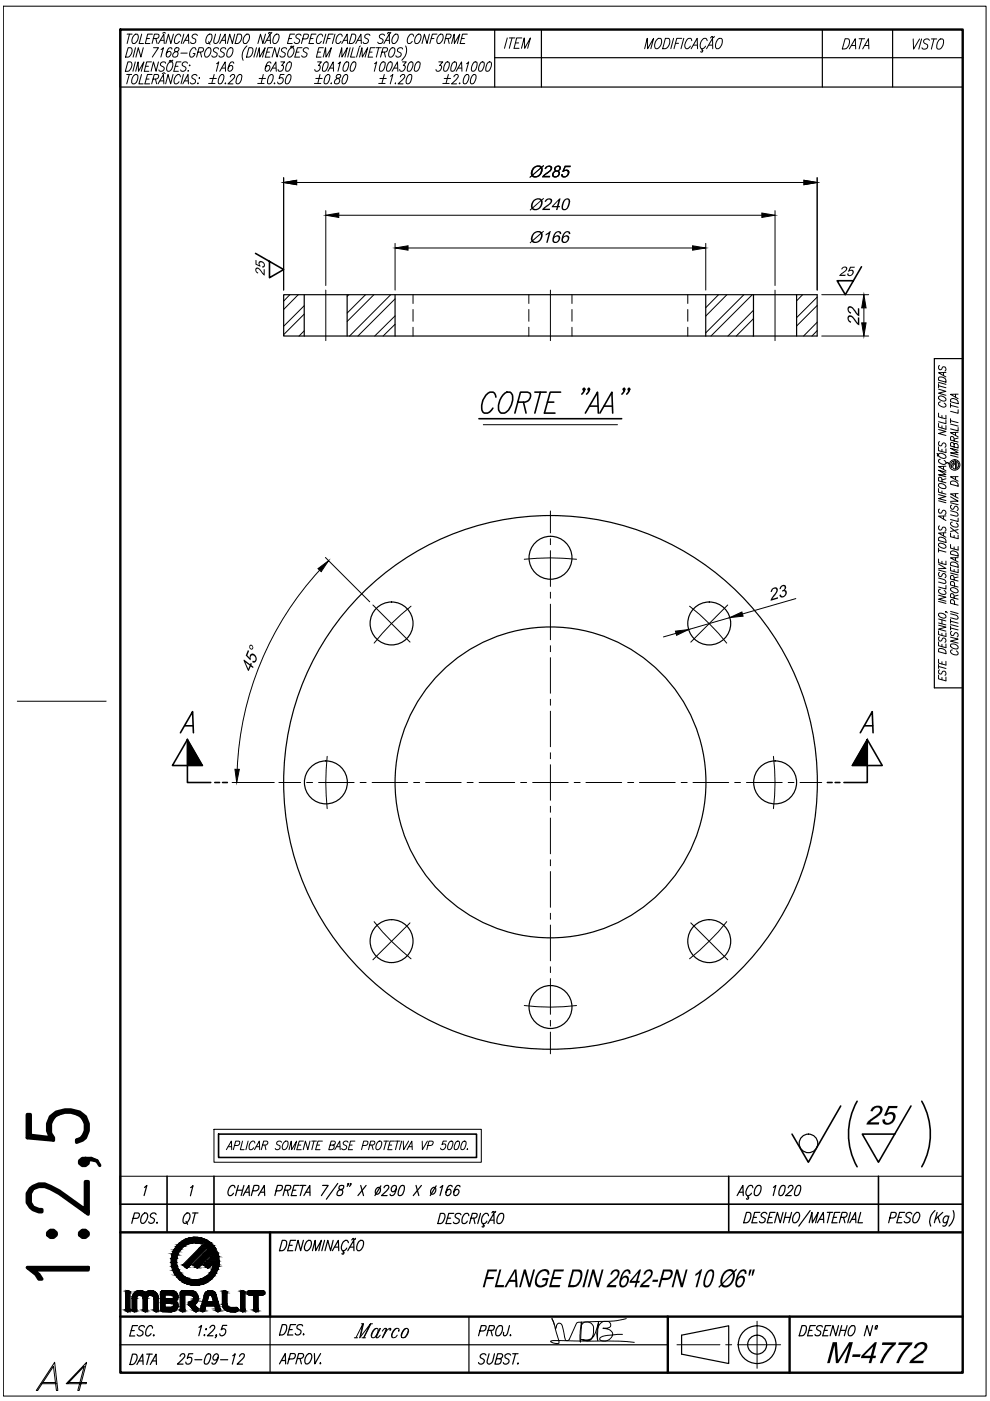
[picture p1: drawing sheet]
<svg xmlns="http://www.w3.org/2000/svg" width="210mm" height="297mm" viewBox="0 0 210 297" stroke-linecap="round" stroke-linejoin="round" font-family="sans-serif">
<!-- layer: 0 -->
<g fill="none" stroke="#000" stroke-width=".25">
<path d="M25.5 6.3v12.2v-12.2M25.5 18.5h178.6M104.9 12.2h99.2M104.9 6.3v12.2M114.8 6.3v12.2M174.4 6.3v12.2M189.3 6.3v12.2M60.1 62.5h113.2v8.7h-113.2zM64.5 62.5v8.7M73.6 62.5v8.7M83.8 62.5v8.7M149.6 62.5v8.7"/>
<path d="M159.8 62.5v8.7M168.9 62.5v8.7M204.1 76h-6v69.8h6M28.2 258.3h.8a.64 .64 0 0 0 .5-.5 .64 .64 0 0 0-.2-.6h-.8l-.6 2.2M30.3 257.5l.4-.3h.3a1.43 1.43 0 0 1-.9 2.2l-.3-.4v-.5zM30.6 251.8l.5-.5-.5 2.2M33.1 257.5a.63 .63 0 0 0-.8-.3 .63 .63 0 0 0-.4 .8l.6 .3a.63 .63 0 0 1 0 1 .63 .63 0 0 1-1-.3M33.2 259.2h.2l-.1 .2zM39.2 257.5l.5-.3h.3a1.43 1.43 0 0 1-.9 2.2l-.3-.4v-.5zM39.4 259l.4 .6M40.4 251.8l.5-.4-.5 2.1M40.8 257.2h1.2"/>
<path d="M41.4 257.2l-.6 2.2M49.8 251.8l-.1-.4a.85 .85 0 0 0-1.2 .7 1.03 1.03 0 0 0 .1 1.4 .82 .82 0 0 0 .9-.5M50.2 252.3h1.2M50.5 251.3l-.6 2.2M51.5 253.5l1.3-2.2 .1 2.2M51.7 251.3l-.6 2.2M52 252.8h.8M53.5 252.5h.8a.75 .75 0 0 0 .5-1.1l-.9-.1-.6 2.2M54.8 253.5l1.2-2.2 .1 2.2M55.2 252.8h.8M58.5 252.5h.8a.76 .76 0 0 0 .5-1.1l-1-.1-.5 2.2M60.3 252.3h1l.4-.5-.1-.4-1-.1-.6 2.2"/>
<path d="M60.9 252.3l.3 1.2M62 252.3h.7M63.4 251.3h-1.1l-.5 2.2h1.1M63.7 251.3h1.1M64.2 251.3l-.5 2.2M64.4 253.5l1.3-2.2v2.2M64.9 252.8h.8M68.4 251.3h1.2l-1.5 2.2M71.6 250.9l-2.4 3.4M72 251.4a.46 .46 0 0 0 0 .7 .69 .69 0 0 1 .6 1 .69 .69 0 0 1-1.2 .2v-.2a1.24 1.24 0 0 1 1.3-1l.2-.7zM73.9 251l-.1 .1-.1-.1 .2-.1v.3l-.3 .3M74.4 251l-.1 .1-.1-.1 .2-.1v.3l-.3 .3"/>
<path d="M76.5 251.3l.6 2.2M77.6 251.3l-1.7 2.2M79.8 252.1a.56 .56 0 0 1 .8-.3 .85 .85 0 0 1 0 1 .85 .85 0 0 1-.9 .3l-.1-.5zM80.8 251.4l-1.3 2.1M81.4 251.8a.55 .55 0 0 1 .5-.5 .55 .55 0 0 1 .5 .2v.5l-.4 .5-1.1 1h1.2M84 252.1l-.4 .5-.3 .1a.7 .7 0 0 1-.3-.9 .7 .7 0 0 1 .9-.4 1.98 1.98 0 0 1-.5 2l-.4 .1-.3-.3M85 251.4l.5-.1a.89 .89 0 0 1 .1 1.3l-.2 .5a.67 .67 0 0 1-.9 .3v-.8zM88.2 251.3l.6 2.2M89.4 251.3l-1.8 2.2M91.5 252.1a.56 .56 0 0 1 .8-.3 .85 .85 0 0 1 0 1 .85 .85 0 0 1-.9 .3l-.1-.5zM92.5 251.4l-1.3 2.1M93.3 251.8l.6-.5-.6 2.2"/>
<path d="M93.4 257.3h.6a1.03 1.03 0 0 1 0 1.6l-.3 .4-.9 .1zM94.9 258.3h.6M95.9 251.6l-.1-.2-.4-.1a1.71 1.71 0 0 0-.9 1.9 .66 .66 0 0 0 .9 .1 .66 .66 0 0 0 .2-.8l-.4-.4-.3 .2-.3 .5M96.2 257.3h-1l-.6 2.1h1M97.5 251.6v-.2l-.4-.1a1.84 1.84 0 0 0-.8 2.1 .7 .7 0 0 0 .9-.3 .7 .7 0 0 0-.3-1l-.3 .2-.4 .5M97.7 257.6a.63 .63 0 0 0-.8-.4 .63 .63 0 0 0-.3 .9l.7 .4a.67 .67 0 0 1-.3 .9 .67 .67 0 0 1-.9-.3M99.4 257.8l-.1-.5a1.19 1.19 0 0 0-1.4 1.6l.2 .4a.69 .69 0 0 0 1-.4M99.9 258.3l1-.1 .2-.3 .1-.5-.3-.1h-.8l-.5 2.1M100.4 258.3l.3 1.1M101.9 257.3l-.6 2.1M102.5 259.4l-.1 .4h.3l-.1 .3h-.4M103.4 259.4l1.3-2.1 .1 2.1"/>
<path d="M103.6 257.8l-.2-.5a1.19 1.19 0 0 0-1.3 1.6l.1 .4a.69 .69 0 0 0 1-.4M103.9 258.7h.8M104.7 256.9l.3 .1M104.7 256.9l-.4 .2M105.1 256.8l-.1 .2M105.8 257.6a.58 .58 0 0 1 1 0v.5l-.3 .8a.61 .61 0 0 1-.8 .6 .61 .61 0 0 1-.3-.9zM156.3 253.5l1.2-2.2 .1 2.2M156.7 252.8h.9M158.3 257h.6a1.26 1.26 0 0 1-.1 2l-.5 .2h-.6zM158.6 253.5l-.1 .3h.2v.3l-.1 .2-.3-.2M159.6 251.8l-.1-.4a.85 .85 0 0 0-1.2 .7 1.03 1.03 0 0 0 .1 1.4 .82 .82 0 0 0 .9-.5M159.8 258.1h.6"/>
<path d="M160.3 251.6a.58 .58 0 0 1 1.1 0v.2a1.19 1.19 0 0 1-1.4 1.6l-.1-.7zM161.1 257h-1.1l-.6 2.2h1.1M162.6 257.4a.59 .59 0 0 0-.9-.3 .59 .59 0 0 0-.1 .9l.4 .2a.63 .63 0 0 1 0 1 .63 .63 0 0 1-1-.2M163 258.1h.6M164 251.8l.5-.5-.6 2.2M164.3 257h-1l-.6 2.2h1.1M165.7 251.4h.7l.1 .4a1.93 1.93 0 0 1-.9 1.7l-.4-.1a2.15 2.15 0 0 1 .5-2zM166 257l-.6 2.2-.6-2.2-.6 2.2M166.4 258.1h1.1M166.7 257l-.6 2.2M167.1 251.8l.5-.5h.3l.2 .2a.84 .84 0 0 1-.4 1l-1.1 1h1.2M167.8 257l-.6 2.2"/>
<path d="M168.5 257.4l.4-.4h.3a1.39 1.39 0 0 1-.9 2.2l-.3-.5a1.68 1.68 0 0 1 .5-1.3zM169.1 251.4l.4-.1a.89 .89 0 0 1 .2 1.3l-.3 .5a.67 .67 0 0 1-.9 .3v-.8zM171.6 259.2l.6-2.2v2.2l1.3-2.2-.6 2.2M171.8 256.7l-2.4 3.3M173.3 259.2l1.3-2.2 .1 2.2M173.8 258.5h.8M175.4 257h1.2M176 257l-.6 2.2M176.7 258.1h.7M178.1 257h-1.1l-.6 2.2h1.1M178.3 258.1h.7a.57 .57 0 0 0 .6-.4 .57 .57 0 0 0-.3-.7h-.8l-.5 2.2M178.8 258.1l.3 1.1"/>
<path d="M180.2 259.2l1.2-2.2 .1 2.2M180.3 257l-.6 2.2M180.6 258.5h.8M182.5 257l-.6 2.2h1M188.7 258.2h.7a.76 .76 0 0 0 .5-1l-.9-.2-.6 2.2M190.4 258.1h.7M191.8 257h-1.1l-.6 2.2h1.1M193.3 257.4a.61 .61 0 0 0-.9-.3 .61 .61 0 0 0-.1 .9l.6 .3a.67 .67 0 0 1-.3 .9 .67 .67 0 0 1-.9-.2M194 257.4l.4-.4h.3a1.44 1.44 0 0 1-.6 2.2h-.3a1.35 1.35 0 0 1 .2-1.8zM198.2 256.7a2.86 2.86 0 0 0-.9 3.3M198.7 257l-.6 2.2M198.9 258l.4 1.2"/>
<path d="M199.9 257l-1.6 1.5M201.1 258.1l-.1-.2a.8 .8 0 0 0-.9 .4 .8 .8 0 0 0 .1 .9h.3l.4-.2M201.2 257.8l-.5 1.7a.64 .64 0 0 1-.7 .5l-.1-.1M202.1 256.7a2.89 2.89 0 0 1-.9 3.3M57.3 279.1v11.9M59.8 263h.6a1.2 1.2 0 0 1 0 1.8l-.6 .4h-.5zM61.3 264h.7M62.7 263h-1.1l-.6 2.2h1.1M64.3 263l-.6 2.2-.5-2.2-.6 2.2M65 263.3a.54 .54 0 0 1 .5-.3 .54 .54 0 0 1 .5 .3 1.5 1.5 0 0 1-1.2 1.9l-.1-.2a1.5 1.5 0 0 1 .3-1.7zM66.2 265.2l.6-2.2 .1 2.2 1.2-2.2-.5 2.2M68.8 263l-.6 2.2"/>
<path d="M70.5 265.2l1.2-2.2 .1 2.2M70.6 263l-.5 2.2-.6-2.2-.6 2.2M70.9 264.4h.9M72.8 265.2l-.1 .3 .3 .1-.1 .2-.1 .1-.3-.1M73.7 265.2l1.3-2.2v2.2M73.9 263.5l-.2-.4a.87 .87 0 0 0-1.2 .7l-.1 .5a.61 .61 0 0 0 .4 .9 .61 .61 0 0 0 .7-.6M74.2 264.4h.8M74.7 262.7l-.1 .2M75 262.6h-.2M75.4 262.6l-.3 .2-.1-.1M76.1 263.3a.58 .58 0 0 1 1 0 1.56 1.56 0 0 1-1.2 1.9l-.3-.4v-.5zM99.4 279.1v11.9"/>
<path d="M25.5 285.1h116.1M27.8 282.1h.7M28.1 287.1h.6a1.32 1.32 0 0 1-.6 2.2h-.6zM29 289.3l1.3-2.2v2.2M29.2 281.1h-1.1l-.6 2.2h1.1M29.4 288.5h.9M30.6 281.4a.58 .58 0 0 0-.8-.3 .58 .58 0 0 0-.1 .9l.4 .2a.65 .65 0 0 1 0 1 .65 .65 0 0 1-1-.2M31.1 287.1h1.2M31.7 287.1l-.6 2.2M31.9 289.3l1.2-2.2 .1 2.2M32.3 288.5h.8M32.3 281.6l-.1-.4a.85 .85 0 0 0-1.2 .7l-.1 .5a.68 .68 0 0 0 .2 .9 .88 .88 0 0 0 .9-.6"/>
<path d="M32.5 283.1h.2l-.1 .2zM38.2 287.6l.4-.6h.4l.1 .2a.8 .8 0 0 1-.4 1l-1.1 1h1.2M40.9 287h-.9l-.3 1 .1-.1a.53 .53 0 0 1 .6-.1 .53 .53 0 0 1 .3 .6 .74 .74 0 0 1-.4 .7 .74 .74 0 0 1-.9-.1v-.2M41.3 288.3h1.5M42.2 281.4l.5-.4-.6 2.2M43.3 283.1h.1l-.1 .1zM43.6 281.9l.1-.2v.2zM43.9 287.1l.3-.1 .4 .1v.9a1.28 1.28 0 0 1-1 1.2l-.2-.1-.1-.3 .4-1.4zM44.5 281.5l.5-.5h.3l.2 .2a.84 .84 0 0 1-.4 1l-1.1 1h1.2M45.9 283.1l-.1 .1-.1-.1 .2-.1v.3l-.3 .3M46.3 287.8a.69 .69 0 0 1-1 .5 .77 .77 0 0 1 0-.9 .77 .77 0 0 1 .9-.3 1.84 1.84 0 0 1-.8 2.1l-.4-.1-.1-.2M46.8 288.3h1.5"/>
<path d="M48.1 281h-.9l-.3 .9a.61 .61 0 0 1 .9 0 .61 .61 0 0 1-.1 1 .62 .62 0 0 1-1.1 .1v-.2M49.3 287.4l.6-.4-.6 2.2M50.8 287.6l.5-.6h.3l.2 .2-.2 .7-1.3 1.3h1.1M59.3 289.2l1.2-2.2 .1 2.2M59.7 288.5h.8M59.8 280.8h.6a1.2 1.2 0 0 1 0 1.9l-.6 .3h-.5zM61.3 288.1h.7a.64 .64 0 0 0 .6-.4 .64 .64 0 0 0-.3-.7h-.7l-.6 2.2M61.3 281.9h.7M62.7 280.8h-1.1l-.6 2.2h1.1M63.1 288h.7l.5-.4a.45 .45 0 0 0-.2-.6h-.8l-.6 2.2M63.6 288l.3 1.2M64.2 281.1a.64 .64 0 0 0-.9-.2 .64 .64 0 0 0-.3 .8l.6 .3a.63 .63 0 0 1-.1 .9 .63 .63 0 0 1-.9-.2"/>
<path d="M64.4 282.8l-.1 .2zM65.1 287.3l.4-.3h.3a1.43 1.43 0 0 1-.9 2.2l-.2-.3-.1-.6zM66.7 287v2.2l1.3-2.2M67.8 289.1h.2l-.1 .1zM101.7 282.2h.8a.82 .82 0 0 0 .5-1.1h-.9l-.6 2.1M103 287.3a.64 .64 0 0 0-.8-.2 .64 .64 0 0 0-.3 .8l.6 .3a.63 .63 0 0 1-.1 .9 .63 .63 0 0 1-.9-.2M103.5 282.1l1-.1 .3-.6v-.3h-1l-.6 2.1M103.7 287l-.4 1.6v.3l.3 .3a.96 .96 0 0 0 .9-.6l.3-1.6M104.1 282.1l.3 1.1M105.3 288.1h.7l.5-.4a.45 .45 0 0 0-.2-.7h-.8l-.6 2.2h.8a.76 .76 0 0 0 .5-1l-.2-.1M105.7 281.1h.6a1.38 1.38 0 0 1-.9 2.1 1.52 1.52 0 0 1 .3-2.1zM108 281.1l-.4 1.6a.63 .63 0 0 1-.7 .5l-.1-.2v-.5"/>
<path d="M108.2 283l.1 .1-.1 .1zM108.3 287.3a.64 .64 0 0 0-.8-.2 .64 .64 0 0 0-.4 .8l.6 .3a.63 .63 0 0 1-.1 .9 .63 .63 0 0 1-.9-.2M108.7 287h1.1M109.3 287l-.6 2.2M109.7 289.1h.2l-.1 .1zM144.5 283.1l10-2v8l-10-2zM170 281.1h.6a1.2 1.2 0 0 1-.1 1.8l-.5 .3h-.6zM171.5 282.1h.7M172.9 281.1h-1.1l-.6 2.1h1.1M174.4 281.3a.59 .59 0 0 0-.9-.2 .59 .59 0 0 0-.1 .9l.4 .2a.63 .63 0 0 1-.1 1 .63 .63 0 0 1-.9-.3M174.7 282.1h.7M176.1 281.1h-1.1l-.6 2.1h1.1"/>
<path d="M177.8 281.1l-.6 2.1-.6-2.1-.6 2.1M178.2 282.1h1.1M178.5 281.1l-.6 2.1M179.6 281.1l-.6 2.1M180.5 281.1h.5a1.35 1.35 0 0 1-.9 2.1 1.41 1.41 0 0 1 .4-2.1zM185 281.1l-.6 2.1-.6-2.1-.6 2.1M185.5 281.8h.4M185.7 281.1h.2a.32 .32 0 0 1 .1 .3 .32 .32 0 0 1-.4 .2z"/>
<circle cx="116.7" cy="118.3" r="4.6"/>
<circle cx="83" cy="132.2" r="4.6"/>
<circle cx="150.4" cy="132.2" r="4.6"/>
<circle cx="69.1" cy="165.9" r="4.6"/>
<circle cx="116.7" cy="165.9" r="33"/>
<circle cx="116.7" cy="165.9" r="56.6"/>
<circle cx="164.3" cy="165.9" r="4.6"/>
<circle cx="83" cy="199.5" r="4.6"/>
<circle cx="150.4" cy="199.5" r="4.6"/>
<circle cx="116.7" cy="213.5" r="4.6"/>
<circle cx="171.4" cy="242.4" r="1.97"/>
<circle cx="160.5" cy="285.1" r="4"/>
<circle cx="160.5" cy="285.1" r="2.01"/>
</g>
<g fill="none" stroke="#000" stroke-width=".21">
<path d="M.7 1.3h208.4v294.7h-208.4zM26.9 15.8h1M27 7.2h1M27.1 13.1l.7 .1a1.48 1.48 0 0 1-.7 1.9h-.5zM27.2 10.1l.7 .1a1.48 1.48 0 0 1-.7 1.9h-.6zM27.4 15.8l-.5 2M27.5 7.2l-.5 2M28.3 16.1a.51 .51 0 0 1 .5-.3 .51 .51 0 0 1 .4 .3 1.34 1.34 0 0 1-1 1.7 1.18 1.18 0 0 1 .1-1.7zM28.6 7.3l.5-.1a1.28 1.28 0 0 1-.9 2 1.32 1.32 0 0 1 .4-1.9zM28.7 13.1l-.5 2M28.7 10.1l-.5 2M28.8 15.1l.5-2 .1 2 1.1-2-.5 2"/>
<path d="M30 15.8l-.6 2h.9M30 7.2l-.5 2h.9M30.4 10.1l-.5 2-.6-2-.5 2M30.8 14.1h.7M31 16.8h.6M31.1 8.2h.6M32.1 13.1h-1l-.5 2h1M32.2 15.8h-.9l-.6 2h1M32.3 7.2h-1l-.5 2h1M32.5 16.8l.9-.2 .2-.2v-.5l-.9-.1-.5 2M32.5 8.2h.7l.4-.2 .1-.4-.1-.3-.8-.1-.6 2M32.5 10.1h1.1l-1.3 2"/>
<path d="M33 16.8l.2 1M33 8.2l.3 1M33.5 17.8l1.2-2v2M33.6 9.2l1.1-2 .1 2M33.6 13.1l-.5 2-.6-2-.5 2M33.9 17.1h.8M34 8.6h.7M34.1 10.5l.6-.4-.6 2M34.4 15.6l.4-.2 .2 .2M34.5 7l.3-.1 .3 .1M35.1 13.4a.55 .55 0 0 0-.8-.2 .55 .55 0 0 0-.1 .8l.4 .2a.57 .57 0 0 1-.1 .9 .57 .57 0 0 1-.8-.3M35.9 13.2l.5-.1a1.29 1.29 0 0 1-.8 2 1.35 1.35 0 0 1 .3-1.9z"/>
<path d="M36 12.8l-.1 .2M36 12.8l.3 .1M36.4 10.4v-.2l-.3-.1a1.72 1.72 0 0 0-.8 1.9 .63 .63 0 0 0 .9-.3 .63 .63 0 0 0-.3-.8l-.7 .5M36.6 12.7l-.2 .3-.2-.2M36.7 15.8l-.5 2-.6-2-.5 2M36.8 7.2l-.6 2-.5-2-.5 2M37.2 14.1h.5M37.2 10.2l-.2 .6a.65 .65 0 0 1 .7 .9 .65 .65 0 0 1-1.1 .2 1.05 1.05 0 0 1 1.2-1.1l.1-.6zM38.3 16.3l-.2-.4a.81 .81 0 0 0-1.1 .7l-.1 .4a.56 .56 0 0 0 .3 .8 .56 .56 0 0 0 .8-.5M38.3 7.7l-.1-.4a.76 .76 0 0 0-1.1 .7l-.1 .5 .1 .6a.62 .62 0 0 0 .9-.3M38.3 11.3h1.4M38.4 13.1h-1l-.5 2h.9"/>
<path d="M38.8 17.8l1.1-2v2M38.8 9.2l1.1-2 .1 2M38.9 15.8l-.5 2M39 7.2l-.6 2M39.1 17.1h.8M39.2 8.6h.8M39.7 13.4a.55 .55 0 0 0-.7-.2 .55 .55 0 0 0-.2 .8l.4 .2a.57 .57 0 0 1 0 .9 .57 .57 0 0 1-.9-.3M39.8 15h.2zM40.1 13.9h.2zM41.6 10.6l-.2-.4a.78 .78 0 0 0-1.1 .7l-.1 .4 .1 .7a.72 .72 0 0 0 1-.7h-.3M41.8 16.1a.53 .53 0 0 0-.8-.2 .53 .53 0 0 0-.1 .7l.4 .2a.59 .59 0 0 1-.1 .9 .59 .59 0 0 1-.9-.2M41.9 7.5l-.2-.2a.61 .61 0 0 0-.7 0 .61 .61 0 0 0-.2 .6l.5 .4a.59 .59 0 0 1 0 .9 .59 .59 0 0 1-.9-.3"/>
<path d="M41.9 17.7h.1zM41.9 11h.7l.4-.1 .2-.4-.1-.3-.9-.1-.5 2M42.2 16.6h.1zM42.5 11l.2 1.1M44 10.2l.5-.1a1.28 1.28 0 0 1-.9 2 1.35 1.35 0 0 1 .4-1.9zM44.2 7.3l.5-.1a1.33 1.33 0 0 1-.8 2 1.35 1.35 0 0 1 .3-1.9zM44.2 8.8l.3 .6M44.2 17.7h1.4M44.5 16.6h1.4M45.4 15.8l-.5 1.7M45.7 7.2l-.4 1.4 .1 .5a.65 .65 0 0 0 1-.5l.4-1.4M45.9 13.5l.5-.4-.5 2"/>
<path d="M46.3 10.4a.53 .53 0 0 0-.7-.2 .53 .53 0 0 0-.1 .8l.5 .3a.6 .6 0 0 1-.3 .8 .6 .6 0 0 1-.8-.3M46.6 9.2l1.1-2 .1 2M46.6 15.1l1.1-2 .1 2M46.8 15.9l.4-.1a1.39 1.39 0 0 1-.5 2l-.4-.1a1.85 1.85 0 0 1 .5-1.8zM47 8.6h.8M47 14.4h.8M47.8 17.6l-.1 .2zM47.9 10.4a.53 .53 0 0 0-.8-.2 .53 .53 0 0 0-.1 .8l.4 .2a.57 .57 0 0 1-.1 .9 .57 .57 0 0 1-.9-.3M48.7 10.2l.4-.1a1.29 1.29 0 0 1-.8 2 1.35 1.35 0 0 1 .4-1.9zM48.8 16.3a.46 .46 0 0 1 .5-.5 .46 .46 0 0 1 .4 .6l-1.4 1.4h1.1M49.6 13.4l-.1-.2-.3-.1a1.72 1.72 0 0 0-.7 1.9 .63 .63 0 0 0 .8-.3 .63 .63 0 0 0-.3-.8l-.3 .1-.3 .4M49.8 7.2l-.5 2-.6-2-.5 2"/>
<path d="M50.4 7.2l.7 .1a1.34 1.34 0 0 1-1.2 1.9zM50.6 15.9l.2-.1 .4 .1v.7a1.11 1.11 0 0 1-.9 1.2l-.2-.1-.1-.3 .2-.8zM52.2 7.3l.4-.1a1.28 1.28 0 0 1-.8 2 1.32 1.32 0 0 1 .4-1.9zM52.4 9.7a2.62 2.62 0 0 0-.9 3.1M52.8 10.1h.5a1.25 1.25 0 0 1-.5 2h-.5zM54.4 10.1l-.6 2M54.4 12.1l.6-2 .1 2 1.1-2-.5 2M54.6 17.7h1.4M54.9 16.6h1.4M55.8 15.8l-.4 1.7M56.1 9.2l1.2-2v2M56.3 7.2l-.6 2-.5-2-.5 2"/>
<path d="M56.5 11h.6M56.5 8.6h.8M57 6.9l.3 .1M57.1 6.9l-.2 .3M57.3 15.9l.2-.1 .4 .1a1.69 1.69 0 0 1-.8 1.9h-.1a.84 .84 0 0 1-.2-1.2zM57.3 7h.2M57.3 15.1l1.2-2 .1 2M57.4 13.4v-.2l-.3-.1a1.72 1.72 0 0 0-.8 1.9 .65 .65 0 0 0 .8-.3 .65 .65 0 0 0-.2-.8l-.3 .1-.4 .4M57.6 6.9l-.1 .1M57.8 10.1h-1l-.6 2h1M57.8 14.4h.7M58.1 17.7h.2z"/>
<path d="M58.4 7.3l.5-.1a1.29 1.29 0 0 1-.8 2 1.35 1.35 0 0 1 .3-1.9zM59.3 10.1l-.6 2-.5-2-.5 2M59.5 13.1h.9l-.7 .8h.2a.71 .71 0 0 1 0 .9 .71 .71 0 0 1-.9 .1v-.2M60.2 15.8h-.7l-.3 .8h.1a.51 .51 0 0 1 .6 0 .51 .51 0 0 1 .1 .6 .67 .67 0 0 1-1.1 .4v-.2M60.8 10.4a.53 .53 0 0 0-.8-.2 .53 .53 0 0 0-.1 .8l.4 .2a.59 .59 0 0 1-.1 .8 .59 .59 0 0 1-.9-.2M61 15.9l.3-.1 .3 .1a1.69 1.69 0 0 1-.7 1.9h-.2a.84 .84 0 0 1-.1-1.2zM61.1 13.2h.6a1.72 1.72 0 0 1-.7 1.9h-.2a.84 .84 0 0 1-.1-1.1zM61.2 8.2h.6M61.6 10.2l.5-.1a1.28 1.28 0 0 1-.9 2 1.32 1.32 0 0 1 .4-1.9zM61.7 9.8l-.1 .2M61.7 9.8h.3M61.9 9.8l.1 .1"/>
<path d="M62 9.9h.2M62.3 9.7l-.1 .2M62.5 7.2h-1l-.6 2h1.1M62.8 11h.6M63.8 7.5a.53 .53 0 0 0-.8-.2 .53 .53 0 0 0-.1 .8l.4 .2a.59 .59 0 0 1 0 .9 .59 .59 0 0 1-.9-.3M64 10.1h-.9l-.6 2h1M64.2 8.3h.6a.57 .57 0 0 0 .5-.5 .57 .57 0 0 0-.2-.6h-.6l-.6 2M65.4 10.4a.53 .53 0 0 0-.8-.2 .53 .53 0 0 0-.1 .8l.4 .2a.57 .57 0 0 1-.1 .9 .57 .57 0 0 1-.8-.3M65.8 8.2h.6M66.7 17.7h1.3M67 16.6h1.3M67 7.2h-1l-.5 2h1"/>
<path d="M67.3 13.1h.8l-.6 .8h.2a.71 .71 0 0 1 0 .9 .71 .71 0 0 1-.9 .1l-.1-.2M67.3 11h.7M67.8 15.8l-.4 1.7M68.4 7.7l-.1-.4a.76 .76 0 0 0-1.1 .7l-.1 .9 .2 .3a.77 .77 0 0 0 .8-.4M68.5 12.1l.5-2 .1 2 1.2-2-.6 2M68.6 10.1h-1l-.5 2h1M68.9 13.2h.6a1.72 1.72 0 0 1-.7 1.9h-.2a.84 .84 0 0 1-.1-1.1zM69.1 7.2l-.6 2M69.3 15.9l.2-.1 .4 .1v.7a1.11 1.11 0 0 1-.9 1.2l-.2-.1-.1-.3a2.01 2.01 0 0 1 .6-1.5zM69.4 8.2h.6M69.5 15.1l1.1-2 .1 2M69.9 14.4h.8"/>
<path d="M70.1 17.7h.2zM70.6 7.2h-.9l-.6 2M71 7.2l-.5 2M71.4 15.9a.38 .38 0 0 0 0 .7 .62 .62 0 0 1 .5 .8 .62 .62 0 0 1-1 .2l.2-.7 .8-.3a.42 .42 0 0 0 .3-.4 .42 .42 0 0 0-.2-.4zM71.7 13.5l.5-.4-.5 2M71.9 12.1l.6-2v2l1.1-2-.5 2M72.5 9.2l1.1-2 .1 2M72.5 7.7l-.1-.4a.76 .76 0 0 0-1 .7l-.2 .5 .2 .6a.62 .62 0 0 0 .9-.3M72.8 8.6h.8M73.1 15.9l.2-.1 .3 .1a1.69 1.69 0 0 1-.7 1.9h-.1a.84 .84 0 0 1-.2-1.2zM73.3 13.2l.4-.1a.84 .84 0 0 1 .1 1.2l-.4 .7h-.6a1.95 1.95 0 0 1 .5-1.8zM74.2 10.1l-.5 2"/>
<path d="M74.6 7.2h.5a1.25 1.25 0 0 1-.5 2h-.6zM74.8 13.2l.4-.1a.84 .84 0 0 1 .1 1.2l-.4 .7-.4 .1a.84 .84 0 0 1-.1-1.1zM74.9 10.1l-.6 2h1M75.4 9.2l1.1-2 .1 2M75.8 8.6h.8M76.1 10.1l-.5 2M76.2 12.1l.5-2 .1 2 1.2-2-.6 2M76.4 9.7l-.2 .2M78.3 11h.6M78.4 7.5a.53 .53 0 0 0-.7-.2 .53 .53 0 0 0-.2 .8l.4 .2a.59 .59 0 0 1 0 .9 .59 .59 0 0 1-.9-.3M79.4 13.5l.5-.4-.5 2M79.5 10.1h-.9l-.6 2h1"/>
<path d="M79.8 10.1h1M80.3 10.1l-.5 2M80.3 17.7h1.3M80.5 16.6h1.4M81 11h.9l.2-.3v-.5l-.9-.1-.5 2M81 13.2h.6v.8a1.11 1.11 0 0 1-.9 1.1l-.2-.1-.1-.3 .1-.7zM81.4 9.2l1.1-2 .1 2M81.5 11l.2 1.1M81.5 15.8l-.5 1.7M81.5 7.5a.53 .53 0 0 0-.8-.2 .53 .53 0 0 0-.1 .8l.4 .2a.59 .59 0 0 1 0 .9 .59 .59 0 0 1-.9-.3M81.8 8.6h.7M82.3 6.9l-.1 .3"/>
<path d="M82.3 6.9h.2M82.5 13.2l.4-.1a.84 .84 0 0 1 .1 1.2l-.4 .7h-.6a1.95 1.95 0 0 1 .5-1.8zM82.5 6.9v.1M82.6 7h.2M82.8 16.2l.5-.4-.6 2M82.9 6.9l-.2 .1M83 10.2l.5-.1a1.29 1.29 0 0 1-.8 2 1.35 1.35 0 0 1 .3-1.9zM83.1 15.1l1.2-2 .1 2M83.6 14.4h.7M83.7 7.3l.5-.1a1.28 1.28 0 0 1-.9 2 1.32 1.32 0 0 1 .4-1.9zM83.8 17.6v.2zM84.9 16.3a.46 .46 0 0 1 .5-.5 .46 .46 0 0 1 .4 .6l-1.4 1.4h1.1"/>
<path d="M85.3 13.1h.8l-.6 .8 .3 .1a.75 .75 0 0 1-.1 .9 .75 .75 0 0 1-.9 0l-.1-.2M85.4 10.4a.55 .55 0 0 0-.8-.2 .55 .55 0 0 0-.2 .8l.5 .2a.57 .57 0 0 1-.1 .9 .57 .57 0 0 1-.9-.3M86 9.7a2.64 2.64 0 0 1-.8 3.1M86.6 15.9l.5-.1a.84 .84 0 0 1 .1 1.1l-.4 .8h-.6a1.85 1.85 0 0 1 .4-1.8zM86.9 13.2h.6a1.72 1.72 0 0 1-.7 1.9h-.2a.84 .84 0 0 1-.1-1.1zM87.7 7.7l-.3-.5a1.28 1.28 0 0 0-.8 2 .75 .75 0 0 0 .8-.4M88.4 13.2h.6v.8a1.11 1.11 0 0 1-.9 1.1l-.2-.1-.1-.3 .2-.7zM88.5 7.3l.5-.1a1.28 1.28 0 0 1-.8 2 1.32 1.32 0 0 1 .3-1.9zM91 7.2l-.5 2-.5-2-.5 2M91.4 8.2h.6M92.7 7.2h-1l-.6 2M93 13.1h.9l-.7 .8h.3a.73 .73 0 0 1-.1 .9 .73 .73 0 0 1-.9 .1l-.1-.2"/>
<path d="M93.2 7.3l.5-.1a1.28 1.28 0 0 1-.8 2 1.32 1.32 0 0 1 .3-1.9zM93.9 17.7h1.3M94.2 16.6h1.3M94.4 8.2h.7l.4-.2 .2-.4-.1-.3-.9-.1-.5 2M94.6 13.2h.6a1.72 1.72 0 0 1-.7 1.9h-.2a.84 .84 0 0 1-.1-1.1zM95 8.2l.2 1M95.1 15.8l-.5 1.7M95.7 9.2l.6-2v2l1.2-2-.5 2M96.1 13.2h.6a1.72 1.72 0 0 1-.7 1.9h-.2a.84 .84 0 0 1-.1-1.1zM96.3 16.3a.47 .47 0 0 1 .4-.5 .47 .47 0 0 1 .5 .4l-.4 .6-1.1 1h1.1M96.7 15.1l1.2-2v2M97.1 14.4h.8"/>
<path d="M97.4 17.7h.1zM97.8 8.2h.7M98.7 15.9l.5-.1a1.39 1.39 0 0 1-.6 2l-.3-.1a1.85 1.85 0 0 1 .4-1.8zM98.9 13.5l.5-.4-.6 2M99.1 7.2h-1l-.5 2h.9M100.3 15.9l.2-.1 .4 .1a1.69 1.69 0 0 1-.8 1.9h-.1a.84 .84 0 0 1-.1-1.2zM100.5 13.2l.4-.1a.84 .84 0 0 1 .1 1.2l-.4 .7h-.6a1.95 1.95 0 0 1 .5-1.8zM102 13.2h.6a1.72 1.72 0 0 1-.7 1.9h-.2a.84 .84 0 0 1-.1-1.1zM103.5 13.2h.6a1.72 1.72 0 0 1-.7 1.9h-.2a.84 .84 0 0 1-.1-1.1zM107.6 8l-.6 2.2M108 8h1.2M108.6 8l-.6 2.2"/>
<path d="M109.3 9.1h.7M110.6 10.2l.6-2.2v2.2l1.3-2.2-.6 2.2M110.6 8h-1.1l-.5 2.2h1.1M136.7 10.3l.5-2.2 .1 2.2 1.3-2.2-.6 2.2M139.3 8.4a.62 .62 0 0 1 .9-.2 1.52 1.52 0 0 1-1.1 2.1l-.3-.3v-.5zM141.1 8.1h.6a1.2 1.2 0 0 1-.1 1.9l-.5 .3h-.6zM142.8 8.1l-.6 2.2M143.2 9.2h.7M144.6 8.1h-1.1l-.6 2.2M145 8.1l-.6 2.2M146.5 10.3l1.3-2.2 .1 2.2M146.7 8.6l-.2-.4a.85 .85 0 0 0-1.1 .8 1.05 1.05 0 0 0 .1 1.3 .94 .94 0 0 0 .9-.5"/>
<path d="M147 9.6h.9M148.9 10.3l-.1 .3 .2 .1v.2l-.1 .1-.3-.1M149.8 10.3l1.3-2.2v2.2M149.9 8.6l-.1-.4a.87 .87 0 0 0-1.2 .8l-.2 .5a.61 .61 0 0 0 .4 .9 .61 .61 0 0 0 .8-.6M150.3 9.6h.8M150.8 7.8l-.1 .2M151.1 7.8h-.2M151.5 7.7l-.3 .3-.2-.2M152.1 8.4a.58 .58 0 0 1 1 0 1.56 1.56 0 0 1-1.1 1.9l-.3-.3v-.5zM179.2 8.2h.5a.64 .64 0 0 1 .4 .8l-.3 .9a.99 .99 0 0 1-1.2 .5zM180.1 10.4l1.2-2.2 .1 2.2M180.5 9.7h.8"/>
<path d="M182.1 8.2h1.2M182.7 8.2l-.6 2.2M182.9 10.4l1.2-2.2 .1 2.2M183.3 9.7h.9M193.6 8.3l.1 2.1 1.3-2.1M195.4 8.3l-.6 2.1M197 8.6a.6 .6 0 0 0-.8-.3 .6 .6 0 0 0-.2 .9l.5 .2a.63 .63 0 0 1-.1 1 .63 .63 0 0 1-.9-.3M197.5 8.3h1.1M198 8.3l-.5 2.1M199.2 8.3h.6a1.38 1.38 0 0 1-.9 2.1 1.52 1.52 0 0 1 .3-2.1zM60.1 37.7v23.8M62.9 38.7h107.6"/>
<path d="M173.3 37.7v23.8M69.1 44.7v15.8M71.8 45.6h89.7M83.8 51.6v9.9M86.5 52.6h60.3M149.6 51.6v9.9M164.3 44.7v15.8M61.5 62.5l-1.4 1.3M63.2 62.5l-3.1 3.1M64.5 64.8l-4.4 4.4M64.5 70.1l-1.1 1.1M64.5 66.6l-4.4 4.4"/>
<path d="M73.9 62.5l-.3 .3M77.5 62.5l-3.9 3.9M79.3 62.5l-5.7 5.7M82.8 62.5l-8.7 8.7M83.8 67l-4.4 4.2M83.8 63.4l-7.9 7.8M83.8 68.7l-2.6 2.5M152.3 62.5l-2.7 2.7M154.1 62.5l-4.5 4.5M157.7 62.5l-8.1 8.1M159.5 62.5l-8.8 8.7M159.8 65.8l-5.5 5.4"/>
<path d="M159.8 71.2h-.1M159.8 67.6l-3.7 3.6M170.2 62.5l-1.3 1.3M173.3 63l-4.4 4.4M173.3 68.3l-2.9 2.9M173.3 64.8l-4.4 4.3M173.3 70.1l-1.1 1.1M174.2 71.2h10M174.2 62.5h10M183.2 65.3v3.2M199.2 77.5a.44 .44 0 0 0-.2 .7 .44 .44 0 0 0 .7 0l.1-.3a.48 .48 0 0 1 .7 .1 .48 .48 0 0 1-.2 .7M200.1 79v.6"/>
<path d="M200.6 79h-1.6l1.6 .9M102.5 90h28.4M198.7 96.1l.1 .1M198.7 96.6l.2 .1M198.8 96.4v.2M198.8 96.4h-.1M198.9 96.2v.2M199 94.7v.8l1.6 .5v-.8M199 91.1l1.6 .4-1.6 .4 1.6 .4M199 89.8v.8l1.6 .4v-.8M199 87.6v.8l1.6 .4v-.7M199 82.5l1.6 .5-1.6 .4 1.6 .4"/>
<path d="M199 81.4v.8M199 81.8l1.6 .4M199 81.1l1.6 .4M199 96.2a1.08 1.08 0 0 1 1.6 .8 1.02 1.02 0 0 1-1.6-.7zM199 84.1a1.08 1.08 0 0 1 1.6 .7 1.02 1.02 0 0 1-1.6-.6zM199 80a1.06 1.06 0 0 1 1.6 1l-1.6-.4zM199.2 93.6l-.2 .3v.5l.2 .1h.4l.2-.4a.48 .48 0 0 1 .7 0 .48 .48 0 0 1-.2 .7M199.4 97.4l-.4 .1a.92 .92 0 0 0 1.3 .9l.3-.1v-.3l-.4-.4M199.4 85.2l-.4 .1a.92 .92 0 0 0 1.3 1l.3-.2v-.2l-.4-.4M199.7 88.1v.5M199.7 90.3v.5M199.7 95.3v.4"/>
<path d="M200.1 98.9v.6M200.6 98.8l-1.6 .1 1.6 .9M200.6 98.1h.4v.3M200.6 89.1v.7l-1.6-.4M201.5 85.5v.9M201.5 88.8v.8M201.5 96.5l1.6 .4M201.5 89.9l1.6 .4M201.5 89.2l1.6 .4M201.5 85.9l1.6 .5M201.6 84.6a1.06 1.06 0 0 1 1.5 1l-1.6-.4zM202.1 98.3l-.3 .2-.1 .6"/>
<path d="M202.1 97.8v.5M202.1 97.8a.87 .87 0 0 0-.3 1.3M202.3 94.2l.2-.2 .5 .1 .1 .3v.6l-1.6-.4 .1-.7h.6l.1 .9M202.3 93.5l-.1-.8-.6-.1-.1 .7 1.6 .4M202.4 97.7h.2M202.4 97.7a.7 .7 0 0 1-.2 .9M202.6 97.7v1.7a.49 .49 0 0 1-.5-.2 .49 .49 0 0 1 .1-.6M202.6 83.6v.6M202.6 91.7v.6M202.9 99.3a.87 .87 0 0 0 0-1.5l-.1 1.5M203.1 95.5l-1.6-.5 1.6 1h-1.6l1.6 .4M203.1 91.7h-1.6l1.6 .9"/>
<path d="M203.1 90.6v.8l-1.6-.5M203.1 86.9v.7l-1.6-.4M203.1 83.6h-1.6l1.6 .9M203.1 92.9l-.8 .2M69 118.2l9.4 9.4M199 119.6l1.6 .9-1.6 .1M199 118.5v.8l1.6 .4v-.7M199 104.9l1.6 .4-1.6 .4 1.6 .4M199 103.6v.8l1.6 .4M199 116.2v.9M199 116.6l1.6 .5M199 106.2l1.6 .4"/>
<path d="M199 115.3a1.08 1.08 0 0 1 1.6 .7 1.02 1.02 0 0 1-1.6-.6zM199 114a1.06 1.06 0 0 1 1.6 1l-1.6-.4zM199 102.6a1.08 1.08 0 0 1 1.6 .8 .98 .98 0 0 1-1.6-.7zM199.2 111.5a.44 .44 0 0 0-.2 .6 .44 .44 0 0 0 .7 .1l.1-.3a.48 .48 0 0 1 .7 0 .48 .48 0 0 1-.2 .7M199.2 108a.46 .46 0 0 0-.2 .5 .46 .46 0 0 0 .5 .3l.3-.5a.48 .48 0 0 1 .7 .1 .48 .48 0 0 1-.2 .7M199.7 102.2v-.8l-.4-.2h-.3v.7l1.6 .5M199.7 104.1v.5M199.7 119v.5M200.1 109.4v.6M200.1 113v.6M200.6 112.9l-1.6 .1 1.6 .9M200.6 109.4h-1.6l1.6 1"/>
<path d="M200.6 100.1l-1.6-.4 1.6 .9-1.6 .1 1.6 .4M200.6 101.5l-.9 .2M201.5 115.4v.8l1.6 .4v-.7M201.5 113v.8l1.6 .4v-.7M201.5 108.3l1.4 .4 .2 .5-.4 .2-1.2-.3M201.5 105.3l1.6 1h-1.6M201.5 111.8l1.6 1.3M201.5 106.6l1.6 .4M201.6 119.3a1.06 1.06 0 0 1 1.5 1l-1.6-.5zM201.6 116.9a1.06 1.06 0 0 1 1.5 1l-1.6-.4zM201.6 102.1a1.06 1.06 0 0 1 1.5 1l-1.6-.4zM201.8 107.1a.45 .45 0 0 0-.2 .6 .45 .45 0 0 0 .6 .2l.2-.4a.48 .48 0 0 1 .7 0 .48 .48 0 0 1-.2 .7"/>
<path d="M201.9 110.7l-.3 .1a.75 .75 0 0 0 .2 .8 .75 .75 0 0 0 .8 .2 .45 .45 0 0 0 .6-.3 .45 .45 0 0 0-.4-.6M202.3 113.5v.5M202.3 116v.4M202.6 101.1v.6M202.6 104.7v.6M202.6 118.2v.7M203.1 118.2l-1.6 .1 1.6 .9M203.1 109.9v.7l-1.6-.4M203.1 104.6l-1.6 .1 1.6 .9M203.1 101l-1.6 .1 1.6 .9M203.1 112.3l-1.6 .4M67.8 120.9a66.5 66.5 0 0 0-17.5 42.2"/>
<path d="M143.3 134.3l-2.6 .7M154.8 130.9l-8.8 2.6M168.7 126.9l-11.3 3.3M199 139.8v.8l1.6 .4v-.8M199 136.1v.8l1.6 .4v-.8M199 133.8v.7l1.6 .5v-.8M199 132.5l1.6 .5-1.6 .4 1.6 .4M199 126.2l1.6 .4-1.6 .4 1.6 .5M199 122.6l1.3 .4 .3 .5-.1 .2h-.4l-1.1-.3M199 132.1l1.6 .4M199 131.2l1.6 .5M199 127.5l1.6 .4"/>
<path d="M199 120.9l1.6 .4M199 137.6a1.06 1.06 0 0 1 1.6 1l-1.6-.4zM199 130.1a1.08 1.08 0 0 1 1.6 .8 1.02 1.02 0 0 1-1.6-.7zM199.2 135a.46 .46 0 0 0-.2 .6 .46 .46 0 0 0 .5 .3l.3-.5a.48 .48 0 0 1 .7 .1 .48 .48 0 0 1-.2 .7M199.2 121.4a.46 .46 0 0 0-.2 .5 .46 .46 0 0 0 .5 .3l.3-.4a.48 .48 0 0 1 .7 0 .48 .48 0 0 1-.2 .7M199.4 125l-.4 .1a.93 .93 0 0 0 1.3 .9l.3-.4-.4-.4M199.7 131.4v.8M199.7 134.3v.4M199.7 136.6v.5M200.5 129.7l.4 .2M200.6 124.1v.8l-1.6-.4M201.5 135.1l1.6 .4-1.6 .4 1.6 .5"/>
<path d="M201.5 130.1l1.4 .5 .2 .4-.2 .3h-.2l-1.2-.3M201.5 120.2v.8l1.6 .4v-.7M201.5 133.1l1.6 .5M201.5 131.3v.8M201.5 132.7v.9M201.5 132.4l1.6 .4M201.5 131.7l1.6 .4M201.5 129.6l1.6 .5M201.5 121.5l1.6 .4M201.6 136.6a1.08 1.08 0 0 1 1.5 .8 1.02 1.02 0 0 1-1.6-.7zM201.6 124.7a1.08 1.08 0 0 1 1.5 .8 1.06 1.06 0 0 1-1.6-.7zM201.8 133.9a.46 .46 0 0 0-.2 .6 .46 .46 0 0 0 .6 .2l.2-.4a.48 .48 0 0 1 .7 0 .48 .48 0 0 1-.2 .7"/>
<path d="M201.9 137.8l-.3 .1a.93 .93 0 0 0 1.3 1l.2-.5-.3-.4M202.3 126.8l-.1-.8-.6-.1-.1 .7 1.6 .4M202.3 122.9l-.1-.8-.6-.1-.1 .8 1.6 .4M202.3 120.7v.5M202.4 128.1l-.1-.7-.2-.2h-.5l-.1 .7 1.6 .4M202.4 124.2l-.1-.7-.2-.2h-.5l-.1 .7 1.6 .5M203.1 126.2l-.8 .2M203.1 122.3l-.8 .2M3.7 148.7h18.8M199 143.1v.8l1.6 .5v-.8M199 141.3l1.6 .4M199 140.9v.8"/>
<path d="M199.2 142l-.2 .3v.4l.2 .2h.4l.3-.6a.49 .49 0 0 1 .6 .2 .49 .49 0 0 1-.2 .7M199.7 140.3v.5M199.7 143.6v.5M49.2 165.9h9M45.4 239.4h56.7v7h-56.7zM25.5 249.4h178.6M48 243.8l1.1-1.9v1.9M48.4 243.1h.7M49.7 242.9l.9-.1 .2-.3v-.5l-.8-.1-.5 1.9M51.4 241.9l-.4 1.9h.8M52.6 241.9l-.5 1.9M54 243.8l1-1.9 .1 1.9"/>
<path d="M54 242.4l-.1-.4a.98 .98 0 0 0-1.1 1.3l.1 .4a.59 .59 0 0 0 .9-.4M54.3 243.1h.7M55.7 242.8l.8-.1 .3-.4-.1-.3-.8-.1-.5 1.9M56.2 242.8l.2 1M59.7 242.2a.5 .5 0 0 0-.7-.2 .5 .5 0 0 0-.2 .7l.4 .2a.54 .54 0 0 1 0 .8 .54 .54 0 0 1-.8-.2M60.2 242.2a.52 .52 0 0 1 .8-.2 1.25 1.25 0 0 1-.9 1.8l-.2-.3-.1-.5zM61.3 243.8l.5-1.9v1.9l1.1-1.9-.5 1.9M63.2 242.8h.6M64.3 241.9h-.9l-.5 1.9h1M65.7 241.9l-.4 1.9-.5-1.9-.5 1.9M66.1 241.9h1M66.6 241.9l-.5 1.9"/>
<path d="M67.2 242.8h.6M68.4 241.9h-1l-.5 1.9h.9M70 242.8l.9-.1 .2-.4-.1-.3-.8-.1-.5 1.9h.6a.53 .53 0 0 0 .5-.4 .53 .53 0 0 0-.2-.6M71 243.8l1-1.9 .1 1.9M71.4 243.1h.7M73.8 242.2a.51 .51 0 0 0-.7-.2 .51 .51 0 0 0-.3 .6l.5 .3a.54 .54 0 0 1 0 .8 .54 .54 0 0 1-.8-.2M74.1 242.8h.6M75.3 241.9h-1l-.4 1.9h.8M76.9 242.9l.9-.1 .2-.3v-.5l-.9-.1-.4 1.9M78.4 242.8l.8-.1 .2-.3v-.4l-.8-.1-.5 1.9M78.9 242.8l.2 1M80.1 242.2a.49 .49 0 0 1 .7-.2 1.25 1.25 0 0 1-.9 1.8l-.2-.3v-.5z"/>
<path d="M81.4 241.9h1M81.9 241.9l-.5 1.9M82.5 242.8h.5M83.6 241.9h-.9l-.5 1.9h.9M83.8 241.9h1M84.3 241.9l-.5 1.9M85.2 241.9l-.5 1.9M85.5 241.9l.1 1.9 1-1.9M86.3 243.8l1-1.9 .1 1.9M86.6 243.1h.8M89.5 241.9l.1 1.9 1-1.9M90.7 242.9l.9-.1 .2-.7-.2-.2h-.6l-.5 1.9"/>
<path d="M94.7 241.9h-.7l-.3 .8 .1-.1a.44 .44 0 0 1 .5 0 .44 .44 0 0 1 .2 .4v.2a.6 .6 0 0 1-.4 .5 .6 .6 0 0 1-.6-.1l-.1-.2M95.4 242h.6v.7a1.04 1.04 0 0 1-.8 1.1l-.3-.4v-.4zM96.8 242h.6v.7a1.04 1.04 0 0 1-.9 1.1l-.2-.4v-.4zM98.2 242h.5l.1 .7a1.04 1.04 0 0 1-.9 1.1l-.2-.4v-.4zM99 243.7h.2zM26.9 273.7a.49 .49 0 0 1 .7 .4v3.5a.49 .49 0 0 1-.5 .5 .49 .49 0 0 1-.5-.4v-3.6zM28 275.3v2.3a.49 .49 0 0 0 .5 .5 .49 .49 0 0 0 .5-.5v-2.3M30.3 275.3v2.3a.49 .49 0 0 0 .5 .5 .49 .49 0 0 0 .5-.5M30.4 275.2a.7 .7 0 0 0-.7-.7 .7 .7 0 0 0-.7 .7M30.8 274.1a1.63 1.63 0 0 1 1.8-.4 1.63 1.63 0 0 1 1 1.5M30.8 274.1a1.63 1.63 0 0 0-1.7-.4 1.63 1.63 0 0 0-1 1.5M31.3 275.3v2.4"/>
<path d="M32.6 275.3v2.3a.49 .49 0 0 0 .5 .5 .49 .49 0 0 0 .5-.5M32.7 275.2a.7 .7 0 0 0-.7-.7 .7 .7 0 0 0-.7 .7M33.6 275.3v2.4M34 274.1v3.6M34.1 277.6v.3l.5 .2M34.5 273.6h1.9M34.5 278.1h1.9M34.6 273.6l-.5 .2v.3M36.4 276.3h-1.4v.9h1.4M36.4 276.2a.44 .44 0 0 1 .4 .5 .44 .44 0 0 1-.4 .4M36.4 274.5a.44 .44 0 0 1 .4 .5 .44 .44 0 0 1-.4 .4h-1.4v-.8h1.4M36.5 273.6a1.33 1.33 0 0 1 1.1 .8 1.33 1.33 0 0 1-.2 1.4 1.36 1.36 0 0 1 .3 1.5 1.36 1.36 0 0 1-1.2 .8"/>
<path d="M38.2 274.1v3.5a.49 .49 0 0 0 .5 .5 .49 .49 0 0 0 .5-.5v-3h1.2M38.7 273.6h1.8M38.7 273.6l-.2 .1-.2 .4M40.4 274.5a.7 .7 0 0 1 .7 .7 .7 .7 0 0 1-.6 .7M40.5 275.9l-.5 .3 .1 .5M40.5 273.6a1.63 1.63 0 0 1 1.5 1.2 1.63 1.63 0 0 1-.7 1.8M41.2 276.6l.7 .7a.49 .49 0 0 1 0 .7 .49 .49 0 0 1-.7 0l-1.2-1.3M42.5 277.5l.8-3a1.32 1.32 0 0 1 1.3-.9 1.32 1.32 0 0 1 1.2 .9l.9 3M42.5 277.5a.49 .49 0 0 0 .3 .6 .49 .49 0 0 0 .6-.3M43.4 277.8l.2-.9h1.9l.3 .9M44.3 274.7l-.4 1.3h1.3l-.3-1.3M44.5 274.6h.2"/>
<path d="M44.5 274.5l-.2 .2M44.7 274.5l.2 .2M46.7 277.5a.49 .49 0 0 1-.3 .6 .49 .49 0 0 1-.6-.3M47.1 274.1v2.5M47.2 276.5a1.63 1.63 0 0 0 1.6 1.6M48.1 274.1v2.4a.7 .7 0 0 0 .7 .7h1.2M48.2 274.1a.49 .49 0 0 0-.5-.5 .49 .49 0 0 0-.5 .5M50 277.2a.49 .49 0 0 1 .5 .4 .49 .49 0 0 1-.5 .5h-1.2M51.2 273.7a.49 .49 0 0 1 .8 .4v3.5a.49 .49 0 0 1-.5 .5 .49 .49 0 0 1-.5-.4v-3.6zM52.9 274.6h.9v3a.49 .49 0 0 0 .5 .5 .49 .49 0 0 0 .5-.5M52.9 273.6h2.8M52.9 273.6a.49 .49 0 0 0-.5 .5 .49 .49 0 0 0 .5 .5"/>
<path d="M55.7 273.6a.49 .49 0 0 1 .5 .5 .49 .49 0 0 1-.5 .5h-1v3.1M132.8 279.6l-2.6 .5-7.8 .3-1.7 3.5-.3 .3h-.5l-.3-1.5a3.2 3.2 0 0 0-.6-2l-.2-.1a.56 .56 0 0 0-.8 .4l-.2 .8 .2-.7M8.7 293.4h3.4M9 293.1h2.8M11.6 288.8l.7 6h-.3l-.7-5.1-3.3 5.1h-.3zM14.4 293.1h4l-.1 .3h-4.3l4.4-4.6-1.6 6h-.3l1.4-5.1-3.6 3.7M75.1 283.6h.7M75.5 283.6l1.4-2.9-.6 2.9 2.3-2.9-1.5 2.9M76.6 280.7h.5l-.7 2.6M76.7 283.6h.8M78.6 280.7h.4M78.6 280.7l-1.4 2.9"/>
<path d="M79.4 281.8l.6-.2a1.39 1.39 0 0 1-.5 1.9l-.3 .1a.47 .47 0 0 1-.5-.5zM79.7 281.6a2.08 2.08 0 0 0-.9 1.9M80.5 281.6l-.8 1.9 .4 .1 .5-.5M80.7 281.6l-.8 1.6v.4M81.1 282.2l.5-.6h.3v.5l-.8 1.5M81.8 281.6v.5l-.7 1.5M82.8 281.8l-.2 .1 .1 .2 .1-.5a1.44 1.44 0 0 0-1.2 1.1M84.1 281.6a2.08 2.08 0 0 0-1 1.9M84.5 282.1v.1h.1v-.4l-.2-.2a1.44 1.44 0 0 0-1.3 1.9l.2 .1 .6-.1 .3-.4M86.1 281.6a1.54 1.54 0 0 0-.9 1.9l.1 .1a1.4 1.4 0 0 0 1.2-1.8l-.2-.2a1.71 1.71 0 0 0-1.1 1.9M86.5 281.8a1.98 1.98 0 0 1-.9 1.8M117.5 280.9l-.5-1.3 .4 .7 1.1 4.4a1.57 1.57 0 0 1-1.8-.3l.5-.2 7.8 .2a58.4 58.4 0 0 1 9.5 .2"/>
<path d="M123.2 281.6l.1-1.3-.3 4.2v-1.2a4.7 4.7 0 0 1 .6-2.7 1.43 1.43 0 0 1 1.6-.1 1.43 1.43 0 0 1 .6 1.4v1.1l-.3 .6a1.46 1.46 0 0 1-2.1 .5l-.1-.1a2.33 2.33 0 0 0 3.1-2l.5-1.8-.2 1.7v2.3a3.3 3.3 0 0 1 1.2-4h.2a.92 .92 0 0 1 1.1 .1 .92 .92 0 0 1 .2 1l-.7 .3h-.8a1.87 1.87 0 0 1 2 1.2 1.73 1.73 0 0 1-2.7 1.2l.1-.4a10.4 10.4 0 0 1 4.7-.7"/>
<circle cx="202.4" cy="98.6" r="1.12"/>
</g>
<!-- layer: CENTRO -->
<g fill="none" stroke="#000" stroke-width=".21">
<path d="M69.1 61.5v10.7M116.7 61.5v10.7M164.3 61.5v10.7M111.2 118.6a52 52 0 0 1 11 0M116.7 108.3v4.7M116.7 114.2v1.3M116.7 116.8v7.5M79.1 128.3l7.8 7.8M87.2 128.5a46.7 46.7 0 0 0-7.9 7.9M116.7 125.6v1.2M116.7 128.1v7.5M116.7 136.9v1.3"/>
<path d="M116.7 139.4v7.6M146.2 128.5a49.2 49.2 0 0 1 7.9 7.9M154.3 128.3l-7.8 7.8M116.7 148.3v1.2M116.7 150.8v7.5M116.7 159.6v1.3M59.1 165.9h4.6M65 165.9h1.3M67.5 165.9h7.6M69.4 160.4a52 52 0 0 0 0 11.1M76.4 165.9h1.2M78.9 165.9h7.5"/>
<path d="M87.7 165.9h1.3M90.2 165.9h7.6M99 165.9h1.3M101.6 165.9h7.5M110.4 165.9h1.3M112.9 165.9h7.6M116.7 162.1v7.6M116.7 170.9v1.3M116.7 173.4v7.6M121.7 165.9h1.3M124.2 165.9h7.6M133.1 165.9h1.3"/>
<path d="M135.6 165.9h7.6M144.4 165.9h1.3M146.9 165.9h7.6M155.8 165.9h1.2M158.3 165.9h7.5M164 160.4a45.6 45.6 0 0 1 0 11.1M167.1 165.9h1.2M169.6 165.9h4.6M79.3 195.4a49.2 49.2 0 0 0 7.9 7.9M86.9 195.7l-7.8 7.8M116.7 182.3v1.3M116.7 184.8v7.6"/>
<path d="M116.7 193.6v1.3M116.7 196.1v7.6M146.5 195.7l7.8 7.8M154.1 195.4a51.9 51.9 0 0 1-7.9 7.9M111.2 213.2a45.6 45.6 0 0 0 11 0M116.7 205v1.2M116.7 207.5v7.6M116.7 216.3v1.3M116.7 218.8v4.6"/>
</g>
<!-- layer: 0 -->
<path d="M25.5 6.3h178.6v284.7h-178.6zM25.5 279.1h178.6M25.5 261.3h178.6M57.3 261.3v17.8M141.6 279.1v11.9M167.4 279.1v11.9" fill="none" stroke="#000" stroke-width=".51"/>
<g fill="none" stroke="#000" stroke-width=".34">
<path d="M54.2 53.7l5.9 3.5-3 1.7v-3.5M182.7 56.6l-3.5 5.9-1.7-3h3.4M101.5 88.8h30.3M105.1 84.2l-.3-.8a1.35 1.35 0 0 0-2 .8 3.2 3.2 0 0 0-.4 3.2 1.39 1.39 0 0 0 2.1-.9M106.6 83.8a1.12 1.12 0 0 1 1-.7 1.12 1.12 0 0 1 1.1 .7 3.8 3.8 0 0 1-1.7 3.8h-.8a2.5 2.5 0 0 1 .1-3.4zM109.8 85.3h1.5a1.34 1.34 0 0 0 1-1.9l-.4-.3h-1.6l-1.1 4.5M111 85.3l.5 2.3M113.4 83.1h2.4M114.6 83.1l-1.2 4.5M116.1 85.3h1.3M118.9 83.1h-2.2l-1.3 4.5h2.3M124 82.5l-.3 .2-.1-.2 .3-.2a1.09 1.09 0 0 1-.6 1.3"/>
<path d="M124.1 87.6l2.6-4.5 .2 4.5M125 82.5l-.3 .2v-.2l.2-.2a1.09 1.09 0 0 1-.5 1.3M125 86.1h1.7M127.2 87.6l2.5-4.5 .2 4.5M128.1 86.1h1.7M132.4 82.5l-.2 .2-.1-.2 .3-.2a1.09 1.09 0 0 1-.5 1.3M133.5 82.5l-.2 .2-.1-.2 .2-.2a1.09 1.09 0 0 1-.5 1.3M38.3 155.4l2.5-4.5 .2 4.5M39.2 153.9h1.7M39.7 156.8l3.2 5.5h-6.3zM39.7 156.8v9.1h5M182.4 155.4l2.5-4.5 .2 4.5"/>
<path d="M183.3 153.9h1.7M183.9 156.8l3.2 5.5h-6.4zM183.9 156.8v9.1h-5M45.5 165.9h1.1M47.2 165.9h1M175.4 165.9h1M177.1 165.9h1M178.3 234.5l-6.9 11.9-3.5-5.9M181.7 233.5a14.1 14.1 0 0 0 0 13.9M193.2 234.5l-6.9 11.9-3.5-5.9h6.9M195.4 233.5a14.1 14.1 0 0 1 0 13.9M25.5 249.4v5.9h178.6"/>
<path d="M35.4 249.4v11.9M45.4 249.4v11.9M46.3 240.5h54.7v4.9h-54.7zM154.5 249.4v11.9M186.3 249.4v11.9"/>
</g>
<!-- layer: FA4|CENTROS -->
<path d="M143.5 285.1h9.1M153.9 285.1h1.2M156.4 285.1h9.1M160.5 280.1v10" fill="none" stroke="#000" stroke-width=".21"/>
<!-- layer: 0 -->
<g fill="#000" stroke="#000" stroke-width=".21">
<path d="M60.1 38.7l2.8-.5v1zM170.5 38.2l2.8 .5-2.8 .5zM69.1 45.6l2.7-.4v.9zM83.8 52.6l2.7-.5v.9zM146.8 52.1l2.8 .5-2.8 .4zM161.5 45.2l2.8 .4-2.8 .5zM182.7 68.5h.9l-.4 2.7zM183.2 62.5l.4 2.8h-.9zM67.4 120.6l2.3-1.7-1.6 2.3zM143.2 133.8l2.8-.3-2.5 1.2zM154.8 130.9l2.5-1.1 .3 .8zM39.7 156.8l3.2 5.5h-3.2z"/>
<path d="M183.9 156.8v5.5h-3.2zM49.8 163.1h.9l-.5 2.8zM29.4 273.6h.2zM32 273.6h.1zM39.4 268.8h.3zM39.4 268.8h.2zM40.4 272.5h2zM40.8 275.8h1.1zM40.9 262.3h1.1zM41.7 268.8h.2zM42 263.6h1zM42.8 278.1h.2z"/>
<path d="M43.8 268.7h.5zM43.8 263.1l.1-.2 .2 .2zM44.4 273.6h.4zM46.1 278.1h.3zM48.4 278h1.9zM54 278l.3 .1zM54 278h.5z"/>
<path d="M26.7 273.9l-.1 .2h.9zM26.7 273.9h.8v.2z"/>
<path d="M26.6 274.1v3.6h.9zM26.6 274.1h.9v3.6z"/>
<path d="M26.7 273.9h.8l-.6-.2zM26.9 273.7h.4l.2 .2z"/>
<path d="M26.6 277.7l.1 .2h.8zM26.6 277.7h.9v.2z"/>
<path d="M26.9 273.7h.4zM27.1 273.6l.2 .1z"/>
<path d="M26.7 277.9l.2 .1h.4zM26.7 277.9h.8l-.2 .1z"/>
<path d="M26.9 278l.2 .1zM26.9 278h.4z"/>
<path d="M28.1 274.9l-.1 .4h1zM28.1 274.9h1l-.1 .4z"/>
<path d="M28 275.3v2.4h1zM28 275.3h1v2.4z"/>
<path d="M28.1 274.7v.1h1.1zM28.1 274.7h1.2l-.1 .1z"/>
<path d="M28.1 274.8v.1h1zM28.1 274.8h1.1l-.1 .1z"/>
<path d="M28 277.7l.1 .2h.8zM28 277.7h1l-.1 .2z"/>
<path d="M28.2 274.6l1.1 .1zM28.2 274.6h1.5z"/>
<path d="M28.3 274.3l-.1 .3h5.2zM28.3 274.3h5l.1 .3z"/>
<path d="M28.1 277.9l.2 .1h.4zM28.1 277.9h.8l-.2 .1z"/>
<path d="M28.5 274.1l-.2 .2h5zM28.5 274.1h4.6l.2 .2z"/>
<path d="M28.3 278l.2 .1zM28.3 278h.4z"/>
<path d="M28.6 274l-.1 .1h2.3zM28.6 274h2l.2 .1z"/>
<path d="M28.5 274.1h2.3zM28.5 274.1h2.3z"/>
<path d="M28.6 274h2l-1.7-.2zM28.9 273.8h1.5l.2 .2z"/>
<path d="M28.9 273.8h1.5zM29 273.7l1.4 .1z"/>
<path d="M29 273.7h1.2zM29.4 273.6l.8 .1z"/>
<path d="M29.4 273.6h.6zM29.4 273.6h.6z"/>
<path d="M29.7 274.6l1.9 .1zM29.7 274.6h2.2z"/>
<path d="M30 274.7l.3 .2h1.1zM30 274.7h1.6l-.2 .2z"/>
<path d="M30.3 274.9v.4h1zM30.3 274.9h1.1l-.1 .4z"/>
<path d="M30.3 275.3v2.4h1zM30.3 275.3h1v2.4z"/>
<path d="M30.3 277.7l.1 .2h.8zM30.3 277.7h1l-.1 .2z"/>
<path d="M30.4 277.9l.2 .1h.4zM30.4 277.9h.8l-.2 .1z"/>
<path d="M30.6 278l.2 .1zM30.6 278h.4z"/>
<path d="M30.8 274.1h2.3l-2.2-.1zM30.9 274h2.1l.1 .1z"/>
<path d="M30.8 274.1h2.3zM30.8 274.1h2.3z"/>
<path d="M30.9 274h2.1l-1.8-.2zM31.2 273.8h1.5l.3 .2z"/>
<path d="M31.2 273.8h1.5zM31.4 273.7l1.3 .1z"/>
<path d="M31.4 273.7h1.2zM31.6 273.6l1 .1z"/>
<path d="M31.6 273.6h.6zM32 273.6h.2z"/>
<path d="M31.9 274.6l1.5 .1zM31.9 274.6l1.5 .1z"/>
<path d="M32.3 274.7l.1 .1h1.1zM32.3 274.7h1.1l.1 .1z"/>
<path d="M32.4 274.8l.1 .1h1zM32.4 274.8h1.1v.1z"/>
<path d="M32.5 274.9l.1 .4h1zM32.5 274.9h1l.1 .4z"/>
<path d="M32.6 275.3v2.4h1zM32.6 275.3h1v2.4z"/>
<path d="M32.6 277.7l.1 .2h.8zM32.6 277.7h1l-.1 .2z"/>
<path d="M32.7 277.9l.2 .1h.4zM32.7 277.9h.8l-.2 .1z"/>
<path d="M32.9 278l.2 .1zM32.9 278h.4z"/>
<path d="M34.1 273.9l-.1 .2h3.4zM34.1 273.9h3.1l.2 .2z"/>
<path d="M34 274.1v.1h3.5zM34 274.1h3.4l.1 .1z"/>
<path d="M34 274.2v.4h3.7zM34 274.2h3.5l.2 .4z"/>
<path d="M34 274.6v.8h1zM34 274.6h1v.8z"/>
<path d="M34 275.4l3.7 .1zM34 275.4l3.7 .1z"/>
<path d="M34 275.5v.4h3.4zM34 275.5h3.7l-.3 .4z"/>
<path d="M34 275.9v.3h3.7zM34 275.9h3.4l.3 .3z"/>
<path d="M34 276.2l3.7 .1zM34 276.2l3.7 .1z"/>
<path d="M34 276.3v.9h1zM34 276.3h1v.9z"/>
<path d="M34 277.2v.3h3.5zM34 277.2h3.7l-.2 .3z"/>
<path d="M34 277.5v.2h3.4zM34 277.5h3.5l-.1 .2z"/>
<path d="M34.1 273.9h3.1l-2.9-.2zM34.3 273.7h2.6l.3 .2z"/>
<path d="M34.1 273.9h3.1zM34.1 273.9h3.1z"/>
<path d="M34 277.7l.1 .1h3.1zM34 277.7h3.4l-.2 .1z"/>
<path d="M34.1 277.8l3.1 .1zM34.1 277.8h3.1z"/>
<path d="M34.3 273.7h2.5zM34.5 273.6l2.3 .1z"/>
<path d="M34.3 273.7h2.6zM34.3 273.7h2.6z"/>
<path d="M34.1 277.9l.2 .1h2.6zM34.1 277.9h3.1l-.3 .1z"/>
<path d="M34.3 278l2.1 .1zM34.3 278h2.5z"/>
<path d="M36.3 266.7v.2h1.2zM36.3 266.7h1.2v.2z"/>
<path d="M36.3 266.9v.7h1.2zM36.3 266.9h1.2v.7z"/>
<path d="M36.3 267.6l1.2 .1zM36.3 267.6l1.2 .1z"/>
<path d="M36.4 266.1l-.1 .6h1.2zM36.4 266.1h1.3l-.2 .6z"/>
<path d="M36.4 275.4h1.3zM36.6 275.4h1.1z"/>
<path d="M36.4 277.2h1.3zM36.6 277.1l1.1 .1z"/>
<path d="M36.3 267.7l.1 .7h1.2zM36.3 267.7h1.2l.1 .7z"/>
<path d="M36.4 268.4l1.2 .1zM36.4 268.4l1.2 .1z"/>
<path d="M36.5 265.9l-.1 .2h1.3zM36.5 265.9h1.3l-.1 .2z"/>
<path d="M36.7 265.4l-.2 .5h1.3zM36.7 265.4h1.3l-.2 .5z"/>
<path d="M36.4 274.6h1.3zM36.4 274.6h1.3z"/>
<path d="M36.6 275.4h1.1l-1-.2zM36.7 275.2h1v.2z"/>
<path d="M36.4 268.5l.2 .7h1.3zM36.4 268.5h1.2l.3 .7z"/>
<path d="M36.6 274.6l1.1 .1zM36.6 274.6l1.1 .1z"/>
<path d="M36.4 276.3h1.3zM36.4 276.3h1.3z"/>
<path d="M36.8 276.9l-.2 .2h1.1zM36.8 276.9h.9v.2z"/>
<path d="M36.6 277.1h1.1zM36.6 277.1h1.1z"/>
<path d="M36.6 269.2v.2h1.4zM36.6 269.2h1.3l.1 .2z"/>
<path d="M36.8 265l-.1 .4h1.3zM36.8 265h1.5l-.3 .4z"/>
<path d="M36.6 274.7l.1 .1h1zM36.6 274.7h1.1v.1z"/>
<path d="M36.8 275.1l-.1 .1h1zM36.8 275.1h.9v.1z"/>
<path d="M36.7 274.8l.1 .2h.9zM36.7 274.8h1v.2z"/>
<path d="M36.8 275l.9 .1zM36.8 275l.9 .1z"/>
<path d="M36.6 276.3l.2 .2h.9zM36.6 276.3h1.1v.2z"/>
<path d="M36.8 276.7v.2h.9zM36.8 276.7h.9v.2z"/>
<path d="M34.3 278h2.5zM34.3 278h2.6z"/>
<path d="M36.8 276.5v.1h.9zM36.8 276.5h.9v.1z"/>
<path d="M36.8 276.6l.9 .1zM36.8 276.6l.9 .1z"/>
<path d="M37 264.8l-.2 .2h1.5zM37 264.8h1.5l-.2 .2z"/>
<path d="M36.6 269.4l.3 .4h1.4zM36.6 269.4h1.4l.3 .4z"/>
<path d="M37.3 264.3l-.3 .5h1.5zM37.3 264.3h1.7l-.5 .5z"/>
<path d="M36.9 269.8l.1 .3h1.6zM36.9 269.8h1.4l.3 .3z"/>
<path d="M37 270.1l.2 .3h1.6zM37 270.1h1.6l.2 .3z"/>
<path d="M37.3 264.2h1.8l-1.4-.3zM37.7 263.9h2l-.6 .3z"/>
<path d="M37.3 264.2l1.7 .1zM37.3 264.2h1.8z"/>
<path d="M37.2 270.4l.3 .4h1.9zM37.2 270.4h1.6l.6 .4z"/>
<path d="M37.7 263.9h2l-1.8-.2zM37.9 263.7h2.5l-.7 .2z"/>
<path d="M37.5 270.8l.4 .3h2.3zM37.5 270.8h2l.7 .3z"/>
<path d="M37.9 263.7h2.5zM38 263.6h2.5z"/>
<path d="M38 263.6h2.5zM38 263.6h2.9z"/>
<path d="M38.1 263.5l-.1 .1h2.9zM38.1 263.5h3.2z"/>
<path d="M37.9 271.1l.1 .2h2.9zM37.9 271.1h2.3l.7 .2z"/>
<path d="M38.1 263.5h4.9l-4.4-.4zM38.6 263.1h4.9l-.5 .4z"/>
<path d="M38 271.3h3.7zM38 271.3h3.7z"/>
<path d="M38.3 274l-.1 .1h3.3zM38.3 274h3.1l.1 .1z"/>
<path d="M38.2 274.1v.3h3.6zM38.2 274.1h3.3l.3 .3z"/>
<path d="M38.2 274.4v.2h3.7zM38.2 274.4h3.6l.1 .2z"/>
<path d="M38.2 274.6v3.1h1zM38.2 274.6h1v3.1z"/>
<path d="M38.1 271.3l.1 .2h6.3zM38.1 271.3h6.6l-.2 .2z"/>
<path d="M38.3 273.9v.1h3.1zM38.3 273.9h2.9l.2 .1z"/>
<path d="M38.3 273.9h2.9l-2.8-.2zM38.4 273.7h2.6l.2 .2z"/>
<path d="M38.2 277.7l.1 .2h.8zM38.2 277.7h1l-.1 .2z"/>
<path d="M38.4 273.7h2.6zM38.5 273.7h2.5z"/>
<path d="M38.5 273.7h2.3zM38.7 273.6l2.1 .1z"/>
<path d="M38.3 277.9l.2 .1h.4zM38.3 277.9h.8l-.2 .1z"/>
<path d="M38.6 263.1h4.9l-4.4-.3zM39.1 262.8h4.6l-.2 .3z"/>
<path d="M38.5 278l.2 .1zM38.5 278h.4z"/>
<path d="M42.3 264.5l-3.6 3.7h1.7zM42.3 264.5h1.8l-3.7 3.7z"/>
<path d="M38.2 271.5l.5 .3h5.4zM38.2 271.5h6.3l-.4 .3z"/>
<path d="M38.7 268.2l1.6 .1zM38.7 268.2h1.7z"/>
<path d="M38.7 271.8l.2 .1h4.9zM38.7 271.8h5.4l-.3 .1z"/>
<path d="M38.9 268.3l.1 .1h1.2zM38.9 268.3h1.4l-.1 .1z"/>
<path d="M39.1 262.8h4.6l-4.3-.1zM39.4 262.7h3.9l.4 .1z"/>
<path d="M39 268.4l.2 .2h.7zM39 268.4h1.2l-.3 .2z"/>
<path d="M39.2 268.6l.7 .1zM39.2 268.6h.7z"/>
<path d="M39.4 262.7h3.9l-3.4-.2zM39.9 262.5h3l.4 .2z"/>
<path d="M39.3 268.7l.5 .1zM39.3 268.7h.6z"/>
<path d="M39.4 268.8h.3zM39.4 268.8h.4z"/>
<path d="M37.5 270.8h2zM37.5 270.8h2z"/>
<path d="M38.9 271.9l.7 .3h3.7zM38.9 271.9h4.9l-.5 .3z"/>
<path d="M39.6 272.2l3.4 .1zM39.6 272.2h3.7z"/>
<path d="M40 276.2l-.1 .1h1.7zM40 276.2h1.7l-.1 .1z"/>
<path d="M39.9 276.3v.2h1.5zM39.9 276.3h1.7l-.2 .2z"/>
<path d="M39.9 262.5h3zM40.2 262.4l2.7 .1z"/>
<path d="M40 276.2h1.7l-1.5-.2zM40.2 276h1.6l-.1 .2z"/>
<path d="M39.9 276.5l.1 .1h1.2zM39.9 276.5h1.5l-.2 .1z"/>
<path d="M40 276.6l1.3 .1zM40 276.6l1.3 .1z"/>
<path d="M40.2 276h1.6zM40.4 275.9h1.5z"/>
<path d="M40.2 262.4h2.2zM40.9 262.3l1.5 .1z"/>
<path d="M40.4 275.9h1.5zM40.7 275.8h1.2z"/>
<path d="M39.8 272.3l.6 .2h2zM39.8 272.3h3.2l-.6 .2z"/>
<path d="M40.4 272.5h1.6zM40.6 272.5h1.4z"/>
<path d="M40 276.7l.6 .6h1.3zM40 276.7h1.3l.6 .6z"/>
<path d="M40.7 275.8h1.2zM41 275.6l-.2 .2h1.1zM41 275.6h1l-.1 .2z"/>
<path d="M40.4 274.6l1.5 .1zM40.4 274.6l1.5 .1z"/>
<path d="M40.8 268.1h1.9l.4-2.2zM43.1 265.9h1.9l-2.3 2.2z"/>
<path d="M40.6 277.3l.2 .3h1.2zM40.6 277.3h1.3l.1 .3z"/>
<path d="M40.8 274.7l.1 .1h1.1zM40.8 274.7h1.1l.1 .1z"/>
<path d="M40.9 274.8l1.1 .1zM40.9 274.8l1.1 .1z"/>
<path d="M41 275.3v.3h1zM41 275.3h1v.3z"/>
<path d="M40.8 268.1l1.9 .1zM40.8 268.1h1.9z"/>
<path d="M41.1 275.3h.9zM41.1 275.3h.9z"/>
<path d="M40.8 277.6l.2 .2h1zM40.8 277.6h1.2v.2z"/>
<path d="M41 274.9l.1 .4h.9zM41 274.9h1v.4z"/>
<path d="M41 277.8l.2 .2h.7zM41 277.8h1l-.1 .2z"/>
<path d="M41 268.2l.2 .1h1.3zM41 268.2h1.7l-.2 .1z"/>
<path d="M41.2 278h.7zM41.2 278h.7z"/>
<path d="M41.2 278l.4 .1zM41.2 278h.7z"/>
<path d="M41.2 268.3l.2 .3h.8zM41.2 268.3h1.3l-.3 .3z"/>
<path d="M41.4 268.6l.7 .1zM41.4 268.6h.8z"/>
<path d="M41.4 278.1h.2zM41.4 278.1h.2z"/>
<path d="M41.5 268.7h.5zM41.5 268.7h.6z"/>
<path d="M41.6 268.7l.3 .1zM41.6 268.7h.4z"/>
<path d="M41.7 271.3h3zM42 271.3h2.8z"/>
<path d="M42 271.3h2.8zM42.5 271.2h2.4z"/>
<path d="M41.3 263.5l1.7 .1zM41.3 263.5h1.7z"/>
<path d="M42 263.6l.9 .1zM42.4 263.7h.5l-.1 .1z"/>
<path d="M42.8 264.1l-.5 .4h3.3zM42.8 264.1h2.5l.3 .4z"/>
<path d="M42.7 276.9l-.2 .6h1zM42.7 276.9h.9l-.1 .6z"/>
<path d="M42.5 277.5v.2h.9zM42.5 277.5h1l-.1 .2z"/>
<path d="M42.5 277.7l.9 .1zM42.5 277.7l.9 .1z"/>
<path d="M42.5 271.2h2.4l-1.7-.3zM43.2 270.9h2l-.3 .3z"/>
<path d="M42.5 277.8l.1 .2h.7zM42.5 277.8h.9l-.1 .2z"/>
<path d="M42.6 278h.7zM42.6 278h.7z"/>
<path d="M43 276l-.3 .9h3.8zM43 276h3.2l.3 .9z"/>
<path d="M42.6 278l.4 .1zM42.6 278h.7z"/>
<path d="M42.8 264.1h2.5l-1.9-.7zM43.4 263.4h1.2l.7 .7z"/>
<path d="M43.3 274.7l-.3 1.3h.9zM43.3 274.7h1l-.4 1.3z"/>
<path d="M43.4 267.8l-.4 .3h1.9zM43.4 267.8h1.9l-.4 .3z"/>
<path d="M43 268.1h1.9zM43 268.1h1.9z"/>
<path d="M43.1 265.9h3.2l-3-.3zM43.3 265.6h2.9l.1 .3z"/>
<path d="M43 268.1l1.9 .1zM43 268.1h1.9z"/>
<path d="M43.2 270.9h2l-1.6-.3zM43.6 270.6h1.8l-.2 .3z"/>
<path d="M43.3 274.6v.1h1zM43.3 274.6h1.1l-.1 .1z"/>
<path d="M43.4 274.4l2.4 .1zM43.4 274.4l2.4 .1z"/>
<path d="M43.3 274.5l2.5 .1zM43.3 274.5l2.5 .1z"/>
<path d="M43.3 274.6h1.1zM43.3 274.6h1.2z"/>
<path d="M43.3 265.6h2.9l-2.1-.8zM44.1 264.8h1.7l.4 .8z"/>
<path d="M43.4 267.8h3.1l-2.7-.5zM43.8 267.3h2.7v.5z"/>
<path d="M43.2 268.2l.2 .1h1.4zM43.2 268.2h1.7l-.1 .1z"/>
<path d="M43.4 263.4h1.2l-.8-.3zM43.8 263.1h.3l.5 .3z"/>
<path d="M43.6 270.6h1.8l-1.5-.1zM43.9 270.5h1.6l-.1 .1z"/>
<path d="M43.4 268.3l.2 .3h.8zM43.4 268.3h1.4l-.4 .3z"/>
<path d="M43.6 268.6l.8 .1zM43.6 268.6h.8z"/>
<path d="M43.8 267.3h2.7l-1.8-.9zM44.7 266.4h1.7l.1 .9z"/>
<path d="M43.8 268.7h.5zM43.8 268.7h.6z"/>
<path d="M43.8 268.7l.4 .1zM43.9 268.8h.3z"/>
<path d="M44.4 269.9l-.5 .6h1.6zM44.4 269.9h1.5l-.4 .6z"/>
<path d="M44.1 264.5l1.6 .1zM44.1 264.5l1.6 .1z"/>
<path d="M44.1 264.8h1.7zM44.2 264.7l1.6 .1z"/>
<path d="M44.1 264.6l1.6 .1zM44.1 264.6l1.6 .1z"/>
<path d="M44.7 266.4h1.7l-1.3-.3zM45.1 266.1h1.2l.1 .3z"/>
<path d="M44.7 274.6h1.1zM44.7 274.6h1.1z"/>
<path d="M44.9 269.1v.1h1.3zM44.9 269.1h1.4l-.1 .1z"/>
<path d="M44.3 273.7h.6zM44.3 273.7h.6zM44.3 273.7h.6zM44.4 273.6l.5 .1z"/>
<path d="M44.8 274.6l.1 .1h1zM44.8 274.6h1l.1 .1z"/>
<path d="M45.2 268.5l-.3 .6h1.4zM45.2 268.5h1.2l-.1 .6z"/>
<path d="M45 265.9v.1h1.3zM45 265.9h1.3v.1z"/>
<path d="M45 266l.1 .1h1.2zM45 266h1.3v.1z"/>
<path d="M44 273.7h1.2zM44 273.7h1.2zM44 273.7h1.2zM44.3 273.7h.9z"/>
<path d="M45.2 268.2v.3h1.2zM45.2 268.2h1.3l-.1 .3z"/>
<path d="M45.2 268.1l1.3 .1zM45.2 268.1l1.3 .1z"/>
<path d="M44.9 274.7l.3 1.3h1zM44.9 274.7h1l.3 1.3z"/>
<path d="M45.3 267.8l-.1 .3h1.3zM45.3 267.8h1.2v.3z"/>
<path d="M43.8 273.9h1.6zM43.8 273.9h1.6zM43.8 273.9h1.6l-1.4-.2zM44 273.7h1.2l.2 .2z"/>
<path d="M43.6 274h1.9zM43.6 274h1.9zM43.6 274h1.9l-1.7-.1zM43.8 273.9h1.6l.1 .1z"/>
<path d="M43.5 274.2h2.2zM43.5 274.2h2.2zM43.6 274l-.1 .2h2.2zM43.6 274h1.9l.2 .2z"/>
<path d="M43.5 274.3h2.2zM43.5 274.3h2.2zM43.5 274.2v.1h2.2zM43.5 274.2h2.2v.1z"/>
<path d="M45.5 276.9l.2 .6h1zM45.5 276.9h1l.2 .6z"/>
<path d="M43.4 274.4h2.4zM43.4 274.4h2.4zM43.5 274.3l-.1 .1h2.4zM43.5 274.3h2.2l.1 .1z"/>
<path d="M45.7 277.5l.1 .2h.9zM45.7 277.5h1v.2z"/>
<path d="M45.8 277.7l.9 .1zM45.8 277.7l.9 .1z"/>
<path d="M44.4 269.9h1.5zM44.4 269.9h1.5zM44.9 269.2l-.5 .7h1.5zM44.9 269.2h1.3l-.3 .7z"/>
<path d="M45.8 277.8l.1 .2h.7zM45.8 277.8h.9l-.1 .2z"/>
<path d="M45.9 278h.7zM45.9 278h.7z"/>
<path d="M45.9 278l.5 .1zM45.9 278h.7z"/>
<path d="M47.2 273.9l-.1 .2h1zM47.2 273.9h.8l.1 .2z"/>
<path d="M47.1 274.1v2.4h1zM47.1 274.1h1v2.4z"/>
<path d="M47.1 276.5l1 .1zM47.1 276.5l1 .1z"/>
<path d="M47.2 273.9h.8l-.6-.2zM47.4 273.7h.5l.1 .2z"/>
<path d="M47.1 276.6l.1 .3h1zM47.1 276.6h1l.1 .3z"/>
<path d="M47.2 276.9l.1 .2h1.1zM47.2 276.9h1l.2 .2z"/>
<path d="M47.3 277.1h1.2zM47.3 277.1h1.2z"/>
<path d="M47.3 277.1l1.5 .1zM47.3 277.1l1.5 .1z"/>
<path d="M47.3 277.2h3zM47.3 277.2h3z"/>
<path d="M47.4 273.7h.5zM47.6 273.6l.3 .1z"/>
<path d="M47.4 277.2l.1 .2h2.9zM47.4 277.2h2.9l.1 .2z"/>
<path d="M47.5 277.4l2.9 .1zM47.5 277.4l2.9 .1z"/>
<path d="M47.5 277.5l.2 .2h2.8zM47.5 277.5h2.9l.1 .2z"/>
<path d="M47.7 277.7l.2 .1h2.5zM47.7 277.7h2.8l-.1 .1z"/>
<path d="M47.9 277.8l2.5 .1zM47.9 277.8l2.5 .1z"/>
<path d="M48 277.9l.3 .1h2zM48 277.9h2.4l-.1 .1z"/>
<path d="M48.3 278h2zM48.3 278h2z"/>
<path d="M48.8 278.1h1.2zM48.4 278l1.6 .1z"/>
<path d="M51 273.9v.2h.9zM51 273.9h.8l.1 .2z"/>
<path d="M51 274.1v3.6h.9zM51 274.1h.9v3.6z"/>
<path d="M51 273.9h.8l-.6-.2zM51.2 273.7h.5l.1 .2z"/>
<path d="M51 277.7v.2h.8zM51 277.7h.9l-.1 .2z"/>
<path d="M51.2 273.7h.5zM51.5 273.6l.2 .1z"/>
<path d="M51 277.9l.2 .1h.5zM51 277.9h.8l-.1 .1z"/>
<path d="M51.2 278l.3 .1zM51.2 278h.5z"/>
<path d="M52.4 273.9v.2h3.8zM52.4 273.9h3.7l.1 .2z"/>
<path d="M52.4 273.9h3.7l-3.5-.2zM52.6 273.7h3.3l.2 .2z"/>
<path d="M52.4 274.1v.2h3.7zM52.4 274.1h3.8l-.1 .2z"/>
<path d="M52.6 273.7h3.3zM52.9 273.6l3 .1z"/>
<path d="M52.4 274.3l.2 .2h3.3zM52.4 274.3h3.7l-.2 .2z"/>
<path d="M52.6 274.5l3.1 .1zM52.6 274.5h3.3z"/>
<path d="M53.8 274.6v3.1h.9zM53.8 274.6h.9v3.1z"/>
<path d="M53.8 277.7l.1 .2h.8zM53.8 277.7h.9v.2z"/>
<path d="M53.9 277.9l.1 .1h.5zM53.9 277.9h.8l-.2 .1z"/>
</g>
<g fill="#000">
<path d="M115.6 35.6l.3-.3 .5-.2h.3l.3 .3-.1 .8-1.5 1.1h1.3l-.1 .3h-1.7l.5-.6 1.2-.9 .1-.3v-.3l-.2-.2-.5 .2-.2 .4-.3-.1zM119.7 35.1h1.3l-.1 .3h-1l-.3 .7 .4-.2 .6 .2 .1 .6-.4 .7-.9 .2-.3-.2-.1-.4 .3-.1 .2 .5h.3l.4-.2 .2-.5-.1-.3-.1-.2-1 .2zM54.2 55.1l.2 .1v.8l.5 .2-.1-.7 .6-.2 .6 .5 .2 .5a.45 .45 0 0 1-.6 .4v-.2a.44 .44 0 0 0 .3-.6 .44 .44 0 0 0-.5-.3 .37 .37 0 0 0-.4 .3 .37 .37 0 0 0 .2 .4v.3l-1-.5zM54.2 56.9l.2-.2 .5 .1 1 1.2v-.9h.2v1.3l-.3-.1-1-1.2a.36 .36 0 0 0-.5 .2 .36 .36 0 0 0 .4 .4l-.1 .3-.4-.4zM115.7 49.6l.9-.6h.2l-.7 2.5h-.3l.5-2-.7 .4zM115.6 42.4l.8-.4 .5 .1 .2 .3-.2 .7-1.5 1.1h1.3l-.1 .3h-1.7l.4-.6 1.2-.8 .2-.3a.47 .47 0 0 0-.5-.5 .47 .47 0 0 0-.4 .5h-.3zM178.5 56.7l.8-.2 .3 .3-.1 .6-1.2 .9h1l-.1 .2h-1.3l.4-.5 1-.8a.38 .38 0 0 0-.3-.5 .38 .38 0 0 0-.4 .4h-.3zM180.2 56.6h1.1l-.1 .2h-.8l-.2 .5h.7l.1 .6-.3 .4-.4 .2-.6-.1-.1-.4h.3a.41 .41 0 0 0 .5 .3 .41 .41 0 0 0 .3-.4 .36 .36 0 0 0-.2-.5 .36 .36 0 0 0-.5 .2h-.2zM179.9 67l.2-.2 .6 .2 1.2 1.5v-1.2l.3 .1v1.6l-.6-.4-.8-1.1-.3-.3a.45 .45 0 0 0-.6 .4 .45 .45 0 0 0 .4 .5l.2 .1-.1 .3-.3-.2-.4-.5v-.5zM179.8 65.1l.4-.2 .5 .2 1.1 1.4 .1-1.2 .3 .1v1.7l-.6-.5-1.1-1.3a.46 .46 0 0 0-.6 .4 .46 .46 0 0 0 .5 .5l-.1 .3-.5-.5zM163.6 124.8l.7-.3 .5 .2 .1 .7-1.1 1.6 1.2-.4v.3l-1.6 .5 .2-.7 1-1.5a.47 .47 0 0 0-.5-.4 .47 .47 0 0 0-.4 .6l-.3 .1zM165.6 124.2l.5-.2 .4 .1 .2 .5-.3 .5 .3 .1 .1 .3-.1 .7-.5 .4-.6 .1-.3-.5 .3-.2v.2a.49 .49 0 0 0 .6 .1 .49 .49 0 0 0 .3-.5 .4 .4 0 0 0-.2-.5 .4 .4 0 0 0-.5 .1v-.2l.5-.4a.39 .39 0 0 0-.3-.5 .39 .39 0 0 0-.4 .5l-.3 .1z"/>
<path d="M52.6 137.8l.2 .2-.4 .9 .5 .6 .1-.6 .4-.3h.4l.5 .5 .1 .8-.2 .4-.3 .2-.4-.1 .1-.3 .3 .1 .3-.3-.1-.5-.3-.4a.48 .48 0 0 0-.6 .1 .48 .48 0 0 0 0 .6l-.1 .3-1-1zM184.9 235l.5-.5 .7-.1 .7 .2 .3 .4v.3l-.3 .8-2.3 1.8 1.9 .1-.1 .4h-2.6l.2-.5 .4-.4 2-1.5 .3-.7a.78 .78 0 0 0-.8-.5 .78 .78 0 0 0-.7 .7l-.1 .1h-.4zM188.4 234.5h1.9l-.1 .4h-1.6l-.5 1.1 .7-.2 .8 .2 .3 .5v.6l-.8 1-.5 .3-.8 .1-.6-.4-.1-.7 .5-.1 .1 .6 .6 .2 .7-.4 .3-.7v-.6l-.3-.2-.7 .1-.4 .3-.5-.1zM103.4 269.2h2l-.1 .4h-1.6l-.4 1.2h1.5l-.2 .4h-1.4l-.4 1.7h-.5zM105.9 269.2h.4l-.9 3.3h1.5l-.1 .4h-1.9zM111.1 269.2h.4l.8 2.9 .8-2.9h.3l-1 3.7h-.4l-.8-2.9-.8 2.9h-.3zM114.2 269.7l.4-.4 .8-.2 .7 .1 .3 .4 .1 .6-.4 .1v-.4l-.2-.3-.4-.1-.5 .1-.6 .4-.4 .6-.2 .8 .1 .6 .1 .3 .5 .2 1.1-.3 .2-.8h-.9l.1-.4h1.3l-.4 1.4-.9 .5h-.9l-.5-.3-.2-.4 .2-1.4zM117.4 269.2h2.2l-.1 .4h-1.8l-.3 1.2h1.6l-.1 .4h-1.7l-.3 1.3h1.9l-.2 .4h-2.2zM124.5 269.2h.4l-1 3.7h-.4zM125.6 269.2h.4l.8 2.9 .8-2.9h.4l-1.1 3.7h-.3l-.8-2.9-.8 2.9h-.4zM129.8 269.5l.4-.3 .6-.1 .3 .1 .2 .4v.7l-.2 .4-1.9 1.8h1.5l-.1 .4h-2l.5-.8 1.6-1.5 .2-.4a.54 .54 0 0 0-.4-.7 .54 .54 0 0 0-.6 .5l-.2 .3-.3-.1zM136.8 269.5l.4-.3 .6-.1 .4 .1 .2 .5-.1 .6-.3 .6-1.7 1.6h1.4l-.1 .4h-2l.5-.8 1.6-1.5 .3-.6a.55 .55 0 0 0-.6-.5 .55 .55 0 0 0-.5 .5l-.1 .3-.4-.1z"/>
<path d="M138.4 271.3h1.2l-.2 .5h-1.1zM143.4 269.2h.4l.8 2.9 .8-2.9h.4l-1 3.7h-.5l-.8-2.9-.7 2.9h-.4zM147.5 270.1l.7-.4 .4-.6h.3l-1 3.8h-.4l.8-2.9-.9 .5zM176.6 284.6h.8l.3 3.8 2.3-3.8h.8l-1.2 4.4h-.5l1-3.7-2.4 3.7h-.5l-.3-3.8-1 3.8h-.5zM180.8 287.1h1.7l-.2 .6h-1.6zM187.1 284.6h2.9l-.1 .4-1.8 2-1 2h-.6l.9-1.9 1.2-1.5 .6-.4h-2.2zM190.6 284.6h2.9l-.1 .4-1.8 2-1 2h-.6l.9-1.9 .9-1.1 .8-.8h-2.2zM194.1 285.2l.6-.5 .7-.2 .8 .1 .4 .5-.1 .9-.5 .7-2.3 1.8h2.2l-.2 .5h-2.9l.7-1 2-1.5 .5-.7a.72 .72 0 0 0-.4-.8 .72 .72 0 0 0-.9 .2l-.4 .7-.6-.1z"/>
<path d="M113.1 35.5l.8-.4h.6l.3 .2 .4-.3 .1 .2-.3 .3v.7l-.1 .4-.6 .8-.6 .2h-.6l-.3-.2-.4 .3-.1-.2 .4-.3-.1-.8zM113.5 35.5l-.5 .6-.1 .9 1.7-1.4-.4-.3zM113 37.2l.5 .2 .7-.2 .4-.6 .1-.9z"/>
<path d="M113.1 35.5l.8-.4h.6l.3 .2 .4-.3 .1 .2-.3 .3v.7l-.1 .4-.6 .8-.6 .2h-.6l-.3-.2-.4 .3-.1-.2 .4-.3-.1-.8zM113.5 35.5l-.5 .6-.1 .9 1.7-1.4-.4-.3zM113 37.2l.5 .2 .7-.2 .4-.6 .1-.9z"/>
<path d="M117.6 35.5l.7-.4 .4 .1 .2 .3v.4l-.5 .3 .3 .3v.5l-.4 .5-.4 .1h-.4l-.5-.4 .2-.6 .5-.4-.2-.2zM118 35.4v.1a.38 .38 0 0 0 .1 .6 .38 .38 0 0 0 .5-.4 .35 .35 0 0 0-.2-.3 .35 .35 0 0 0-.4 0zM117.6 36.5l-.2 .4v.3l.2 .2 .5-.1 .3-.5a.43 .43 0 0 0-.3-.4 .43 .43 0 0 0-.5 .1z"/>
<path d="M117.6 35.5l.7-.4 .4 .1 .2 .3v.4l-.5 .3 .3 .3v.5l-.4 .5-.4 .1h-.4l-.5-.4 .2-.6 .5-.4-.2-.2zM118 35.4v.1a.38 .38 0 0 0 .1 .6 .38 .38 0 0 0 .5-.4 .35 .35 0 0 0-.2-.3 .35 .35 0 0 0-.4 0zM117.6 36.5l-.2 .4v.3l.2 .2 .5-.1 .3-.5a.43 .43 0 0 0-.3-.4 .43 .43 0 0 0-.5 .1z"/>
<path d="M113 42.5l.9-.5h.6l.3 .3 .4-.3 .1 .1-.3 .4v.8l-.5 .9-.7 .4h-.6l-.4-.3-.4 .4-.1-.2 .4-.3-.1-.9zM113.4 42.5l-.4 .6-.1 .8 1.7-1.4-.4-.2zM113.1 44.1l.4 .2 .7-.2 .4-.5 .1-.9z"/>
<path d="M113 49.5l.9-.5h.6l.3 .2 .4-.3 .1 .2-.3 .3v.7l-.5 1-.8 .4h-.5l-.4-.2-.4 .3-.1-.2 .4-.3-.1-.3v-.6zM113.4 49.5l-.4 .5-.1 .9 1.7-1.5-.6-.2zM113.1 51.1l.4 .2 .7-.2 .4-.6 .1-.8z"/>
<path d="M118.6 42.1h.3l-.5 1.6h.3v.2h-.4l-.1 .6h-.3l.2-.6h-1.1zM118.4 42.5l-1.1 1.2h.8z"/>
<path d="M117.7 49.3l.8-.3 .3 .1 .2 .3v.2l-.3 .1-.1-.4h-.5l-.5 .7-.1 .2 .6-.3h.4l.3 .3-.2 .8-.6 .5h-.5l-.4-.4 .1-.9zM117.6 50.3l-.2 .6a.53 .53 0 0 0 .7 .3 .53 .53 0 0 0 .3-.6 .43 .43 0 0 0-.3-.5 .43 .43 0 0 0-.5 .2z"/>
<path d="M119.5 42.5l.3-.3 .6-.2 .4 .3 .1 .3-.4 1.5-.6 .5h-.5l-.3-.4v-.6zM119.7 42.6l-.3 1.1 .1 .6h.4l.3-.3 .4-1.2a.41 .41 0 0 0-.4-.5 .41 .41 0 0 0-.5 .3z"/>
<path d="M119.6 49.4l.4-.3 .6-.1 .3 .4v.2l-.3 .1a.44 .44 0 0 0-.5-.5 .44 .44 0 0 0-.4 .5l-.2 .5 .8-.3 .3 .2 .1 .4-.4 .8-.8 .2-.4-.2-.1-.6 .2-.8zM119.7 50.2l-.3 .3v.6l.2 .2h.3l.4-.3 .1-.6-.2-.2z"/>
<path d="M52.9 136.9a.5 .5 0 0 1 .7 .1 .5 .5 0 0 1-.1 .7l-.5-.1zM52.9 137.2a.3 .3 0 0 0 .6 0 .3 .3 0 0 0-.6 0z"/>
<path d="M51.7 139.8l1.3 1 .2-.3 .2 .2-.1 .3 .4 .4v.2l-.5-.3-.5 1-.2-.2-.9-2.1zM52 140.4l.6 1.4 .3-.7z"/>
<path d="M109.1 269.2h.4l.3 3.7h-.5l-.1-1.1h-1.2l-.7 1.1h-.4zM109.2 269.5l-1 1.9h1z"/>
<path d="M121.4 269.2h1.7l.4 .6-.1 1.2-.4 .9-.8 .9-.5 .1h-1.3zM121.7 269.6l-.8 2.9 1.3-.2 .6-.6 .2-.8 .1-.6-.2-.6z"/>
<path d="M132.1 269.6l.6-.4h.6l.3 .3 .1 .6-.4-.1a.47 .47 0 0 0-.4-.5 .47 .47 0 0 0-.5 .4l-.5 1.1 .5-.5h.6l.3 .5v.6l-.6 1.1-.5 .3h-.4l-.5-.5v-.8l.3-1.2zM132.1 271.1l-.3 .4-.1 .6a.55 .55 0 0 0 .6 .5 .55 .55 0 0 0 .5-.6l.2-.5-.1-.5-.5-.1z"/>
<path d="M135.6 269.2h.3l-.7 2.4h.5l-.2 .4h-.4l-.2 .9h-.4l.3-.9h-1.3v-.4zM135.3 269.9l-1.4 1.7h1z"/>
<path d="M140.6 269.2h1.7l.3 .5v.5l-.3 .7-.5 .4-1.4 .1-.4 1.5h-.4zM140.9 269.6l-.4 1.3h1.2l.4-.3 .1-.5a.44 .44 0 0 0-.1-.4 .44 .44 0 0 0-.5-.1z"/>
<path d="M149.9 269.6l.6-.4h.7l.2 .4v.8l-.6 1.8-.6 .7-.7 .1-.3-.4-.1-.9 .4-1.5zM150.4 269.6l-.6 1-.3 1.6a.49 .49 0 0 0 .5 .4 .49 .49 0 0 0 .5-.5l.4-1.3 .1-.9a.4 .4 0 0 0-.2-.4 .4 .4 0 0 0-.4 .1z"/>
<path d="M153.4 269.8l.5-.4 .7-.3h.6l.4 .4 .5-.5 .1 .2-.5 .5v1.3l-.6 1.3-.9 .6-.7 .1-.6-.4-.4 .4-.2-.2 .5-.5v-1.3zM153.8 269.9l-.5 .8-.1 1.3 2.1-2.2-.3-.3h-.5zM155.4 270.1l-2.1 2.1 .1 .2 .7 .1 .8-.5 .4-1.1z"/>
<path d="M156.7 269.6l.6-.4h.6l.4 .3v.6l-.4-.1a.46 .46 0 0 0-.3-.5 .46 .46 0 0 0-.6 .3l-.6 1.2 .6-.5h.6l.3 .5v.6l-.6 1.1-.5 .3h-.4l-.5-.5v-.8l.3-1.2zM156.7 271.1l-.3 .4-.1 .6a.55 .55 0 0 0 .6 .5 .55 .55 0 0 0 .5-.6l.2-.5-.1-.5-.5-.1z"/>
<path d="M158.9 269.2h.5l-.5 1.3h-.2zM159.6 269.2h.4l-.4 1.3h-.2z"/>
<path d="M185.5 284.6h.4l-.7 2.8h.5l-.1 .6h-.6l-.3 1h-.5l.3-1h-2l.2-.6zM185.2 285.5l-2 1.9h1.4z"/>
</g>
<path d="M10.7 237.8l1.2-1.5 1.9-.5h1.2l1.9 .5 1.2 1.5M13.2 235.8l-1.9 1-.6 1.5v1.9l.6 1v.5l-5.5-.5v-4.9h.6v4.4l4.3 .5a3.7 3.7 0 0 1 3.1-5.9h1.2a3.7 3.7 0 0 1 3.4 2 3.7 3.7 0 0 1-.3 3.9l-.6 .5-1.3 .5v-.5l1.3-.5 .6-1.5v-1.4l-.6-1.5-1.9-1M17.5 246.1h.6v.5h-.6zM18.1 256.9v-6.4h.6v6.9l-6.1-4.4-1.9-1-1.2-.5h-1.3l-1.2 .5-.6 1v2l.6 .9 1.2 .6h.7v.4a3.1 3.1 0 0 1-3.1-1.9v-2a3.3 3.3 0 0 1 4.9-1.5l1.9 1 6.1 4.4M18.1 240.2l-1.2 1.5M19.3 245.6l-.6 .5M20.6 246.1l-2.5-.5 .6 .5v.5l-.6 .5h-.6l-.6-.5v-.5l.6-.5h1.8l1.3 .5 .6 1M5.8 268.7h12.9v.5h-11.7l1.2 1 .7 1h-.7l-.6-1zM10.1 261.4l.6-.5h.6l.6 .5v.4l-.6 .5h-.6l-.6-.5zM10.7 261.4h.6v.4h-.6zM16.9 261.4l.6-.5h.6l.6 .5v.4l-.6 .5h-.6l-.6-.5zM17.5 261.4h.6v.4h-.6z" fill="none" stroke="#000" stroke-width=".72"/>
<!-- layer: OCULTA -->
<path d="M87.6 62.5v1.8M87.6 65.6v2.5M87.6 69.4v1.8M112.1 62.5v1.8M112.1 65.6v2.5M112.1 69.4v1.8M121.3 62.5v1.8M121.3 65.6v2.5M121.3 69.4v1.8M145.8 62.5v1.8M145.8 65.6v2.5M145.8 69.4v1.8" fill="none" stroke="#000" stroke-width=".21"/>
</svg>
